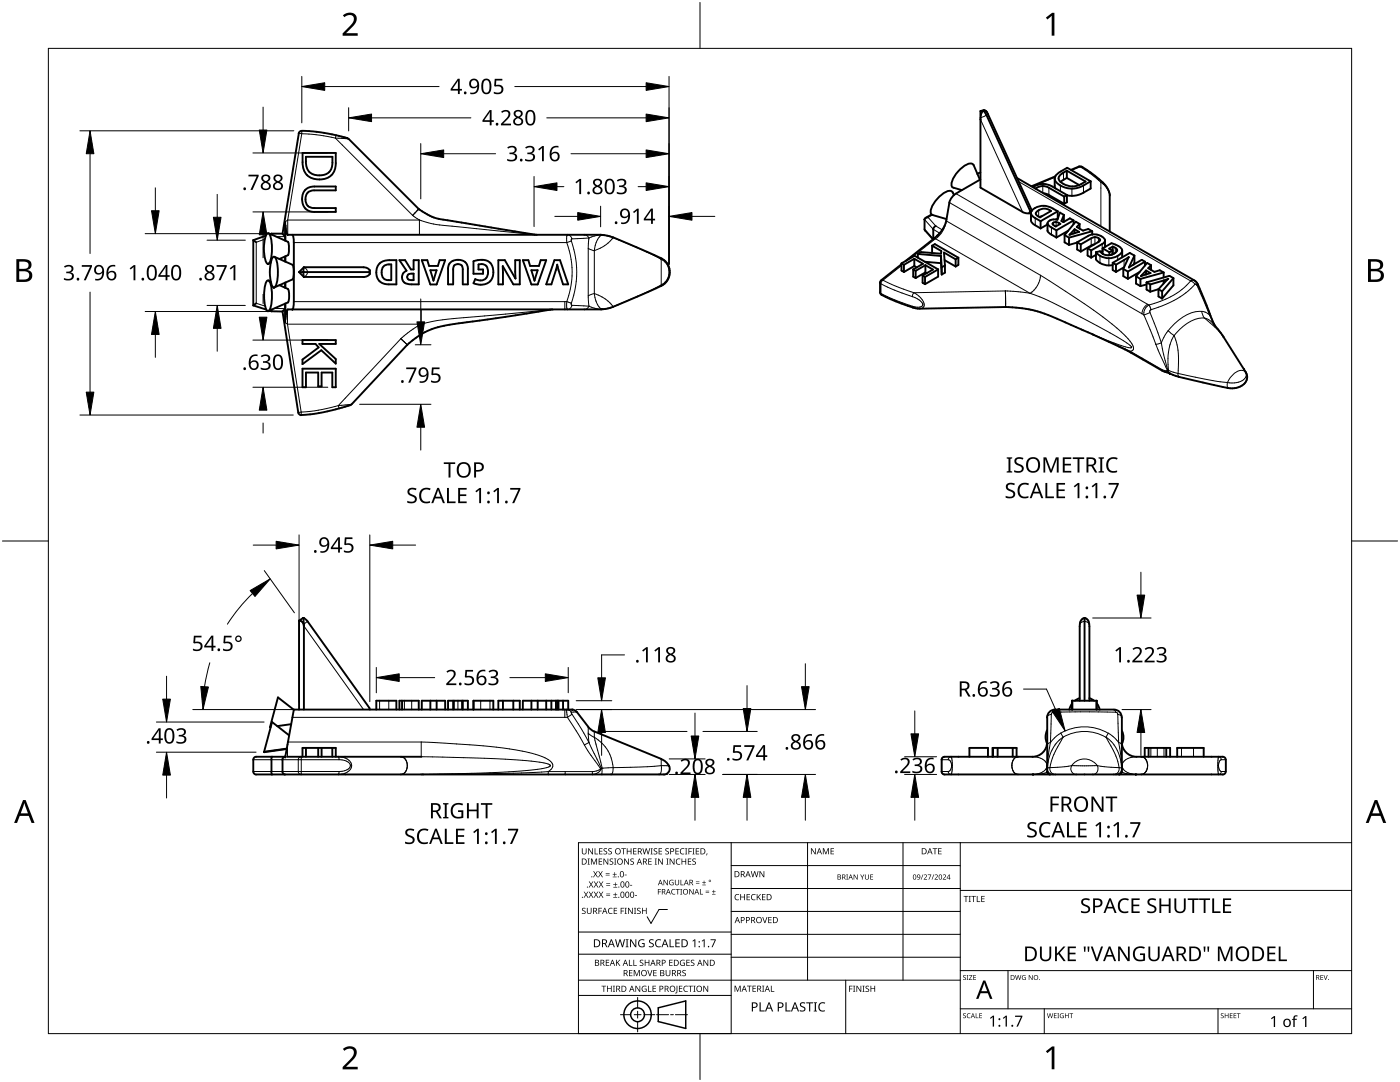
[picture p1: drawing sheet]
<svg xmlns="http://www.w3.org/2000/svg" width="279mm" height="216mm" viewBox="0 0 279 216" stroke-linecap="round" stroke-linejoin="round" font-family="sans-serif">
<g fill="none" stroke="#000" stroke-width=".38">
<path d="M59.6 26.6l-3.2 20M60.2 26.1l-.5 .2-.1 .3M60.2 26.1l4.5 .4 4.6 1.1M60.4 30.5h6.6a6.3 6.3 0 0 1-.5 4.1 3.6 3.6 0 0 1-5.7-.4l-.2-.4a8.7 8.7 0 0 1-.2-3.3zM60.9 37.9l.6-.4 .8-.3h4.7v.8h-4.3a1.77 1.77 0 0 0-1.7 1.8 1.77 1.77 0 0 0 1.7 1.7h4.3v.8h-4.3a2.48 2.48 0 0 1-2.3-3.4zM61 31.3h5.3v1.1a2.4 2.4 0 0 1-3.1 2.6 2.36 2.36 0 0 1-2.2-2.8zM69.3 27.6l.3 .1M69.3 27.6h.1M69.6 27.7l14 14M190.4 38.9l-.3-.6a1.01 1.01 0 0 0-1.4 0 5.5 5.5 0 0 0-2.9 4.2l.3 .4 2.8 .8M190.8 38.7a3.4 3.4 0 0 0-1.4 1.7M194.3 33l-.1-.2a1.01 1.01 0 0 0-1.3 0 5.5 5.5 0 0 0-3 4.3l.2 .3 1.9 .5"/>
<path d="M194.3 32.9l1.3 3M195.7 34.4l-.7 .3M195.7 23.8v.1M195.7 35.8l-4.9 2.8M196.2 22.1h.1M196.3 22.1h.1M196.3 22.1l.5 .9M196.4 22l-.7 .2v15.2l8.4 4.9 1.3 .3M196.4 22l.4 .2 .3 .5 8.8 19.2M196.4 22h-.1M196.9 23l8.7 19.1M203 35.5l35.4 20.5 .6 .7"/>
<path d="M206.1 37.4a3.5 3.5 0 0 1 3.8-.2l3 1.7M206.6 37.6a2.42 2.42 0 0 1 2.7-.1l3.1 1.7M208.3 38.6l1 .3 3.1 1.8M210.5 35.6v1.5l.1 .5M210.5 35.6a3.1 3.1 0 0 0 2.9 2h1l.9-.2 2.4-1.2M210.6 35.2l-.1 .4M210.6 35.2l.7-.7 1.7-1 4.7 2.7M210.6 35.2l-4.8 2M211.7 36.3a3.6 3.6 0 0 0 3.7 .6M212.4 39.2v1.5M212.9 34.1l3.8 2.1-1.3 .7M212.9 35.5l2.5 1.4"/>
<path d="M212.9 34.1l-.7 .3a1.11 1.11 0 0 0-.5 1.9M212.9 35.5l-1.2 .8M212.9 34.1v1.4M212.9 38.9v1.5l-.5 .3M212.9 38.9l-.5 .3M215.3 33.2l.6 .1M215.3 33.2l-1.6 .7M215.9 33.3l2.2 1.4 2 1.7M217.7 36.2v1.4l-1.5 .8a4.5 4.5 0 0 1-3.3 .6M220.1 36.4a4.1 4.1 0 0 1 1.4 2.6v7.2M50.5 47.9v13M50.5 47.9l.6 .4"/>
<path d="M53.1 47l-2.6 .9M53.3 46.6l.2-.1a1.64 1.64 0 0 1 .7 1.5l.1 2.4a2.86 2.86 0 0 1-.8 2.3 3.8 3.8 0 0 1-.8-3.1l.1-1.6zM53.3 56.1l.2-.1a1.54 1.54 0 0 1 .7 1.5l.1 2.3a2.94 2.94 0 0 1-.8 2.3 3.9 3.9 0 0 1-.8-3.1l.1-1.5zM53.6 46.5l3.9 1.8M53.6 55.9l.4 .2M54 52.4l-.4 .2M54.2 46.6l-.2 .1M54.2 46.6v.2M54.5 51.3l.2-.1a1.66 1.66 0 0 1 .7 1.5v2.4a3 3 0 0 1-.7 2.3 4 4 0 0 1-.9-3.1l.2-1.6zM54.8 51.2l3.6 1.6M55.8 56.9l1.7 .8M56.4 46.6l.5 .6"/>
<path d="M56.4 46.6h-2.2M56.9 45l.3 1.3 .2 .5M56.9 44.3v3.7M56.9 51.2v1M56.9 56.4v1M57.4 46.9h.1M57.4 57.7a3.6 3.6 0 0 1 0 2.7M57.4 48.3a4.3 4.3 0 0 1 0 2.6M57.5 46.8l62.7 .1M57.5 50.9l-1.7 .8M58.3 46.9a2.08 2.08 0 0 1 .3 1.5M58.4 52.9a4.2 4.2 0 0 1 0 2.9l-3.6 1.5"/>
<path d="M58.6 48.4v11.8M59.7 54.3l.9 1h12M60.6 54.3h-.9M60.6 54.3h.1M60.6 53.3l-.9 1M60.7 53.3h-.1M72.5 53.3a1.41 1.41 0 0 1 1.3 .6M72.6 53.3h-11.9M73.7 54.3h-13.1M73.8 54.7a1.61 1.61 0 0 1-1.3 .6M73.8 53.9v.8l-.1-.4M73.8 53.9l-.1 .4"/>
<path d="M75.8 52.5l.6-.4a6 6 0 0 1 2.7-.2v4.8a5 5 0 0 1-3.1-.4 2.61 2.61 0 0 1-.2-3.8zM76.7 53l.4-.2h1v3.1a1.53 1.53 0 0 1-1.7-.4 1.53 1.53 0 0 1-.2-1.7zM79.7 51.9h1.1l1.2 1.9h.5v-1.9h1.1v4.8a4.7 4.7 0 0 1-2.9-.3 1.4 1.4 0 0 1 .4-2.4zM81.5 54.8l1-.2v1.3h-.3a.69 .69 0 0 1-.8-.3 .69 .69 0 0 1 .1-.8zM83.5 41.7h.1M83.6 41.7l1 .7a10.1 10.1 0 0 0 5.4 1.7l17.1 2.8M84.2 51.9h1.1l.3 1.2h1.8l.3-1.2h1.1l-1.7 4.9h-1.2zM85.9 53.9h1.2l-.6 2.1zM89.8 52.4a2.25 2.25 0 0 1 3.4 .5l.2 .7v3.1h-1v-2.9a.97 .97 0 0 0-1-1.1 .97 .97 0 0 0-1 1.1v2.9h-1v-3.4zM94.5 52.1a3.6 3.6 0 0 1 3.4 .4 2.59 2.59 0 0 1 .4 2.8 2.59 2.59 0 0 1-2.4 1.5l-1.4-.3 .3-.8a1.67 1.67 0 0 0 2.1-.1 1.67 1.67 0 0 0 .4-2 1.31 1.31 0 0 0-1.8-.8v1h.9v.8h-1.9zM100.3 53.1l.1 3.6h-.9v-4.8h1.3l2.1 3.7M100.3 53.1h.1"/>
<path d="M100.3 53.1l2.1 3.6h1.3v-4.8h-.9l.1 3.7M102.9 55.6h.1M104.3 51.9h1.1l.4 1.2h1.8l.3-1.2h1.1l-1.7 4.9h-1.2zM106 53.9h1.3l-.6 2.1zM110.6 51.9h1.2l1.6 4.8h-1l-1.2-3.9-1.2 3.9h-1zM120.3 46.9l2.1 .5M122.4 47.4l9.6 4.2M132 51.6a3.1 3.1 0 0 1 1.6 3.1 3.1 3.1 0 0 1-2.3 2.7l-5.2 2.3a21 21 0 0 1-5.4 2h-.7M132 51.6v.1M175.6 56.4v1.9a1.67 1.67 0 0 0 1.2 1l5.4 2.1M175.9 56l-.3 .4M179.9 52.6v1.4l.5 .3"/>
<path d="M179.9 52.6l2.6-1.6 4.7 2.8M179.9 52.7l-4 3.2M179.9 52.6l.5 .2M180.4 52.8v1.5M182.3 53.8l.4 .2M182.3 53.8v1.4l.4 .3M182.5 53.1l.5 .3M182.5 51.6l1.7 1-1.9 1.2M182.5 53.1l-2.1 1.2M182.5 51.6l-2.1 1.2M182.5 51.6v1.5M182.7 54v1.5"/>
<path d="M183.2 50.7l4.6 .4M183.2 50.7v.7M184.1 55l.5 .3M184.1 55v1.4l.5 .3M184.5 45.8l1.7 2M184.6 52.2l3.2 .3M184.6 55.3v1.4M184.7 54.4l.2 .1M184.7 52.9l1.5 .9-2.1 1.2M184.7 52.9l-2 1.1M184.7 54.4l-2 1.1M184.7 52.9v1.5"/>
<path d="M185.2 43.4l-.6 .1-.1 .3v1.9M185.9 42.8l-1.2 .7M186 49l.6-.3 4.7 2.7M186 49v1.5M186 49l1.9 1.1-.1 .5-4-.3-.6 .4M186.3 45.8v1.9M186.6 47.4l-5.9 4.7M186.7 45.1l-.5 .7M187.1 47l-.5 .5M187.1 47h.1M187.2 53.8v1.4l-2.6 1.5M187.2 53.8l-2.6 1.5"/>
<path d="M187.5 46.5l-.4 .5M187.8 51.1v1.4M187.8 52.5l.1 2.3M187.8 51.1l.1 2.2M187.9 53.3v1.5M188 45.9l-.5 .7M188.5 51.9l2.2 1.3M188.6 53v1.4l-.7 .4M188.6 53l-.7 .3M188.8 44.1l-.2 .8-.6 1M189.5 40.4l-.7 3.7M190.7 51.7v1.5"/>
<path d="M190.7 51.7l-2.3-1.3 .2 2.6M191.3 51.4v1.5l-.6 .3M191.3 51.4l-.6 .3M205.6 42.1l-.2 .5 .4-.3M205.6 42.1l.2 .1M205.7 42.5h.1M205.7 42.5v1.5a1.39 1.39 0 0 0 .9 1l1.1 .6M205.7 42.5a1.39 1.39 0 0 0 .9 1l1.1 .6M205.8 42.3l-.1 .2M205.8 42.2v.1M205.9 42v.1M205.9 42.1a3.3 3.3 0 0 1 4.2-.5l1 .6"/>
<path d="M205.9 42.1l-.1 .1M207 42.2a2.18 2.18 0 0 1 2.8-.1l-2.3 1.3-.3-.2a.54 .54 0 0 1-.5-.5 .54 .54 0 0 1 .3-.5zM207.7 44.1v1.5M208 43.1l-.5 .2M209.1 44.6l.4 .6 1.3 .8M209.1 44.6v1.5l.7 .7M209.1 44.8l-1.4 .8M209.8 46.8l1 .6M210.1 44.6a1.06 1.06 0 0 1 1.5 .1l-.9 .5-.6-.6M210.7 43.8h-.3a1.35 1.35 0 0 0-1.3 .8M210.8 46v1.4M211.1 42.2l-3.4 1.9"/>
<path d="M211.1 42.2v1.4l-.4 .2M212.3 42.9l-.5 1.2 .4 .2 1.3-.7 .7 .4M212.3 42.9v1.4M212.3 42.9l-.8-.5-.5 1.5-.3-.1M212.5 46.9l.8 .5M212.5 46.9v1.5l.8 .5M213.2 46l-2.4 1.4M213.3 47.4v1.5M214.2 44l-3.4 2M214.2 44v.8M214.5 45.7l-1.1 1.2 1.1-.4M214.5 45.7v.8"/>
<path d="M214.5 45.7l.8 .6M215 48.3v1.5l.7 .4M215 48.4l-1.7 .5M215 48.3l.7 .5M215.3 46.3l-.8 .2M215.3 46.3h.1M215.5 44.7l-.6 .6 1.2 .7 1.1-.3 .8 .4M215.5 44.7v.9M215.5 44.7l-.8-.5-2.2 2.7M215.7 48.8v1.4M217 49.5v1.5l.8 .4M217 49.5l.8 .5"/>
<path d="M217.8 50v1.4M218 46.8l-.8 .3-2.2 1.2M218 46.8a2.36 2.36 0 0 1 2.5 1.2M218 46.1l-4.7 1.3M218 46.1v.7M218.4 48.8l-2.7 1.4M218.7 50.3a3.4 3.4 0 0 0 5.2 0l.1-.3v1.3M218.7 50.3v1.5a3.4 3.4 0 0 0 3.4 1.1M218.7 50.9l-.9 .5M219.6 47.9l-.4 .4-2.2 1.2M219.6 47.9h.1M219.6 47.9a1.18 1.18 0 0 0-1.8-.3l-2.1 1.2"/>
<path d="M219.7 50.3l.7 .5 1 .1M219.7 50.3l-.2-.2-.8 .2M220.1 49.6l1.7-1.1 .3 .1a3 3 0 0 1 1.9 1.3M220.1 49.6v1M220.1 49.6l1.3 .7M220.1 50.1l-.4 .2M220.5 48v1.3M220.5 48l-.2 .5-2.5 1.5M221.4 50.3v.6M222 50v.8M222 50l-.6 .3M222.1 52.4l.6 .4"/>
<path d="M222.1 52.4v1.5l.6 .4M222.1 49.2a.79 .79 0 0 1 .8 .9l-.7 .6M222.1 50.6l.1 .1M222.1 49.2v1.4M222.1 49.2l-.7 .4 .6 .4M222.1 50.6l-.1 .1M222.2 50.7l-.8 .2M222.7 52.8v1.5M224.2 53.7l.9 .5M224.2 53.7v1.4l.9 .5M224.3 53.3l-1.6 1M225.1 54.2v1.4"/>
<path d="M225.2 51.3l-2.5 1.5M225.2 51.3v.1M225.2 51.3l-1 2.4M226.3 52.8h-.1M226.4 51l-1.1 2.4 .9-.6M226.4 51v1.4l-.2 .4M226.4 51l-.9-.5-3.4 1.9M226.7 55.1l.9 .6M226.7 55.1v1.5l.9 .5M227.4 54.3l-2.3 1.3M227.6 55.7v1.4M228.5 52.2l-.6-.4-1.6 1"/>
<path d="M228.5 52.2l-3.4 2M228.5 52.2v.8M228.7 54l-1 1.1 1-.3M228.7 54v.8M228.7 54l.9 .5M228.8 56.3v1.5l.8 .4M228.8 56.8l-1.2 .3M228.8 56.3l.8 .5M229.6 56.8v1.4M229.6 54.5l-.9 .3M229.6 54.5h.1M229.7 52.9l-.6 .6 1.3 .7 1.1-.3 .7 .5"/>
<path d="M229.7 52.9v1M229.7 52.9l-.8-.4-2.2 2.6M231.2 57.7l.7 .4M231.2 57.7v1.5l.7 .4M231.2 57.7l-1.6 .5M231.9 58.1v1.5M232.2 56l1-.4-2 2.1M232.2 56v.6M232.2 56l-2.6 .8M232.2 54.4v1M232.2 54.4l-4.6 1.3M234.2 55.5l-.8-.5-4.6 1.3"/>
<path d="M234.2 55.5v1.4l-2.3 2.7M234.2 55.5l-2.3 2.6M239 56.7l.1 .1M239.1 56.8l3.3 8.1M50.5 60.9l2.7 .9M51.1 60.5l-.6 .4M53.8 62l.4 .1M54.2 62.1l2.2 .1M54.2 61.8v.3M56.4 62.2l3.2 20.4a1.45 1.45 0 0 0 1.4 .2 44.9 44.9 0 0 0 8.9-2M56.9 61.6l-.5 .6M56.9 60.6v3.8"/>
<path d="M57.4 61.8l-.5 1.9M57.4 61.8h.1M57.5 60.3l-3.9 1.8M58.6 60.2v1.1l-.3 .5M60.4 67.9h6.6v.7h-3.3l3.3 3v1l-2.9-2.7-3.7 2.8v-1l3.2-2.4-.6-.7h-2.6zM60.4 73.6h6.6v3.7h-.7v-3h-2.1v2.8h-.7v-2.8h-2.4v3h-.7zM81.3 68.8h.1M109.8 61.8l-9.3 1.5-10.3 1.4a14.9 14.9 0 0 0-8.9 4.1l-11.1 11.9M110.3 61.8h-.5M119.9 61.7h-62.4M120 61.7h-.1M120 61.7h.1"/>
<path d="M182.2 61.4h.1M182.2 61.4l1.3 .2M200.7 61.3l-17.2 .3M200.7 61.3h.1M200.7 61.3l3.8 .3 3 .7 2.7 1 7.9 3.4M218.1 66.7l7.6 3.7M225.7 70.4l6.2 3.6 1.5 .5M233.4 74.5h.1M233.5 74.5l2 .8 9.6 2.1M242.2 64.6l.2 .3M242.4 64.9l1.7 2.1 4.1 6.7M245.1 77.4h.1"/>
<path d="M248.2 73.6v.1M248.2 73.7a2.14 2.14 0 0 1 .6 2.2 2.14 2.14 0 0 1-1.8 1.4l-1.1 .2-.8-.1M70.1 80.7l-.2 .2M59.7 123.8v17.8M59.7 123.8a1.04 1.04 0 0 1 .9 1.1M60.6 123.3l.8 .7 12.3 17.2 .1 .4M60.6 123.3l-.9 .5M60.6 123.3h.1M60.6 124.9l.1 .1M60.6 124.9v16.7M80.2 139.8v1.8M85.9 139.8v1.8"/>
<path d="M87.1 139.8v1.8M90.4 139.8v1.8M92.4 139.8v1.8M100.4 139.8v1.8M102.4 139.8v1.8M106.1 139.8v1.8M107.3 139.8v1.8M109 139.8v1.8M110 139.8v1.8M111 139.8v1.8M111.2 139.8v1.8M111.5 139.8v1.8"/>
<path d="M112.4 139.8v1.8M213.9 139.8v1.8M213.9 139.8h.1M214 139.8v1.8M214 139.8h.1M214 139.8h4.8v1.8M215.4 139.3l-.9 .5M216.4 123.3a1.27 1.27 0 0 0-.9 1.2v15.3M216.4 123.3h.1M216.4 123.3v16.5M216.4 123.3a1.23 1.23 0 0 1 1 1.2v15.3M217.4 139.3l1 .5"/>
<path d="M218.9 139.8h.1M218.9 139.8v1.8M50.5 154l.1 .2 .5 .4M51.1 151l-.5 .3-.1 .3v2.3M51.1 154.5h81.4M54.1 154l.2 .6M54.2 151.6v2.3M54.3 151l-.2 .6M56.3 154l.1 .2 .5 .4M56.4 151.6v2.3M56.9 151l-.5 .3-.1 .3M56.9 151v.2"/>
<path d="M56.9 151h-5.8M56.9 151h.1M57.2 149.4l-4.5 .6M57.7 146.7l-3.4-2.6-1.6 6 4.5-.6M58.1 144.5l-2.8 .4M58.6 141.6l-3.1-2.4-1.6 5.9h.1M60.4 151v-1.8h6.6v1.8M61.1 149.2v1.8M63.5 149.2v1.8M64.2 149.2v1.8M66.3 149.2v1.8M75.1 141.6v-1.8h4v1.8"/>
<path d="M79.7 141.6v-1.8h3.9v1.8M84.1 151h-26.7M84.2 141.6v-1.8h4.6v1.8M84.4 154.5h.1M89.4 141.6v-1.8h4v1.8M94.5 141.6v-1.8h4v1.8M99.5 141.6v-1.8h4.2v1.8M104.3 141.6v-1.8h9.1v1.8M114.2 141.6l.5 .1 .4 .3M114.2 141.6h-55.6l-1.7 9.4M115.1 142l2.3 3 1.2 1M115.1 142h.1"/>
<path d="M118.6 146l13.4 5.4M132 151.5a2.13 2.13 0 0 1 1.6 2.4l-.5 .5-.6 .2M187.9 154l.1 .2 .5 .4M187.9 151.6v2.3M187.9 151.6h.1M187.9 153.9h.1M188.5 154.5h21M193.5 151v-1.8h3.7v1.8M198.1 151v-1.8h4.8v1.8M198.2 149.2v1.8M199.1 149.2v1.8M202.1 149.2v1.8"/>
<path d="M206.2 154.6h.1M206.2 154.5h.1M209 148.1a2.88 2.88 0 0 1-3 2.9h-17.5a.6 .6 0 0 0-.6 .6M209 154l.1 .4M209 145.7a3.1 3.1 0 0 0 0 2.6M209 154l.1 .3 .4 .3M209 154h.1M209 143.1v10.9M210.5 141.6a1.58 1.58 0 0 0-1.5 1.6M210.5 141.6h.1M210.6 141.6h11.7a1.49 1.49 0 0 1 1.6 1.6M213.9 140.5l-.5 1.1"/>
<path d="M218.9 140.3l.3 .6 .3 .7M223.9 148.1a2.99 2.99 0 0 0 2.9 2.9h17.3M223.9 143.1v10.9a.56 .56 0 0 1-.6 .6M223.9 145.8a2.96 2.96 0 0 1 0 2.6M226.7 154.6h.1M226.7 154.5h.1M228.5 151v-1.8h5v1.8M229.2 149.2v1.8M232.8 149.2v1.8M234.9 151v-1.8h5.3v1.8M244 151a.55 .55 0 0 1 .6 .6v2.3M244.1 154.5h-34.5"/>
<path d="M244.6 154a.58 .58 0 0 1-.6 .6"/>
</g>
<g fill="none" stroke="#000" stroke-width=".2">
<path d="M59.6 26.6l.6 .1M60.2 26.7l3.2 .2 3.5 .7M60.2 26.7l-2.8 17.2M60.2 26.1v.6M66.9 27.6l2.7 .1M66.9 27.6l15.5 15.4M67.1 27l-.2 .6M190.8 38.6l38.5 22.3M195.7 23.5h.1M195.7 23.4v.1M195.7 23.5v.4l8.4 18.4M196.3 22.1h.2l.4 .2"/>
<path d="M196.3 22.1l-.4 .6-.2 .8M196.4 22a1.52 1.52 0 0 0-.7 1.4M197.1 22.8l-1.4 .7M203.3 36.2l34.3 19.9M206.9 37.5v.3M208.1 37.1v1.4M209.3 37.5v1.4M210.5 35.4l-4.5 1.9M211.6 37v1.2M212.2 34.4v1.5M213.9 34l1.7-.7 2.1 1.4 2 1.7M213.9 37.6v1.5"/>
<path d="M215.3 33.2l.6 .1M216.2 37v1.4M219.7 36.4h.4M219.7 36.4v8.8M219.7 36.4a3.7 3.7 0 0 1 1.8 2.6M52.9 47.7l-1.8 .6v12.2l1.8 .6M56.9 47v.2h-1.8M57.4 43.9l-.5 .4M57.4 43.9v2.9M60.6 53.4a.89 .89 0 0 1 .8 .9 .89 .89 0 0 1-.8 .9M60.6 55.2h.1M60.6 53.4l-.1 .9 .1 .9"/>
<path d="M60.7 53.3v2M82.4 43l1.3 .9M82.4 43h.1M82.8 42.5l-.4 .5M83.1 42.2l-.3 .3M83.3 42l-.2 .2M83.3 42h.1M83.6 41.7l-.5 .5M83.6 41.7l-.3 .3M83.7 43.9h.1M83.7 43.9v2.9M83.7 43.9h.1a24.1 24.1 0 0 0 7.7 1.4l15.2 1.5"/>
<path d="M83.7 43.9h-26.3M113.1 48.4a16.8 16.8 0 0 1 0 11.8M113.1 48.4h-54.5M114 48.1l-.9 .3M114 48.1a18.6 18.6 0 0 1 0 12.4M114.1 47.7a.73 .73 0 0 0-.9-.8l-.1 1.5M114.2 47.7l-.2 .1v.3M116.6 46.9a.94 .94 0 0 1 .9 .6M117.4 49.6l1.2 .4M117.5 47.5l-3.3 .2M117.5 47.5l-.1 2.1v9.6l.1 1.9M118.6 58.6l-1.2 .5"/>
<path d="M118.6 58.6a7.3 7.3 0 0 1 3.8 2.6M118.6 58.6a4 4 0 0 0 1.6 3.1M118.6 50v8.6M119.9 46.8l.1 .1M120 46.9h.1M120 46.9h.2M120 46.9l-1.2 .2-1.3 .4M120.2 46.9l1.3 .2M120.2 46.9a4 4 0 0 0-1.6 3.1M120.2 46.9h.1M121.5 47.1l.9 .3M122.4 47.4a7.3 7.3 0 0 1-3.8 2.6"/>
<path d="M122.4 47.4l6.4 2.8 3.2 1.5M122.4 47.4h.1M132 51.7a2.87 2.87 0 0 1 0 5.1M132 56.8l-2.8 1.4-6.8 3M132 51.7v5.1M132 56.8v.2M175.6 56.4l.2 .2M175.6 58.3l.2 .3M175.8 58.6l.1 .2M175.8 56.6l4.2 1.9a9.1 9.1 0 0 1 3.9 1.7 .6 .6 0 0 1 .2 .8 .6 .6 0 0 1-.8 .3 25.3 25.3 0 0 1-7.2-2.6l-.3-.1M175.8 56.6v2M175.9 56l.3-.1-.3 .4-.1 .3"/>
<path d="M179.9 53l-3.7 2.9 2.7 1.3 3.5 1.2M182.4 58.4l-.3 .8M182.4 58.4a2.91 2.91 0 0 1 2 2.7l-.3 .4-.6 .1M184.5 43.8l1.8 2 1.2 .7M184.5 45.7l1.8 2M186.1 42.9l-.9 .5 1.5 1.7 1.3 .8M186.6 47.5l.1 .2M186.7 47.6l18.9 10.9M186.7 47.6l-4.7 3.8M188.7 44.5a5 5 0 0 1-2 3.2M188.8 44.1l18.8 10.8M189.5 40.4l38.8 22.4"/>
<path d="M200.6 58.1l-18.2 .3M200.6 58.1h.1M200.6 58.1l5 .4M200.6 58.1l.1 3.2M205.6 58.5h.1M205.6 58.5l2.3 .9 2.7 1.2 11.6 6.2a12.3 12.3 0 0 1 3.6 2.5M205.7 42.5v1.5M206.6 43.5v1.5M207.3 42v1.2M207.6 54.9l9.6 6.2 3.3 2.4 2.8 2.3a8.4 8.4 0 0 1 2.9 3.7l-.1 .4-.5 .2M207.6 54.9a4.6 4.6 0 0 1-2 3.6M209.1 44.6v1.5"/>
<path d="M209.5 41.9v.4M209.8 45.4v1.4M210.2 44.4v.5M210.8 44.3v.9M211.4 44.5v.3M213.6 46.7v.1M217.8 47.6v1.4M218.5 47.3v1.4M219.2 47.5v.8M219.5 51v1.5M220 48.7v1.4M221.3 51.5v1.5"/>
<path d="M222.6 49.4v1M223.1 51.1v.8M224 50.1v1.3M224.3 51.9v1.4M227.9 54.9v.1M237.6 56.1l.4 .1 .5 .6M237.6 56.1a15.9 15.9 0 0 1-8.3 4.8M238.4 56l-.3-.1-.5 .2M239 56.8l-.2 .2M54.8 61.5l2.1 .1v.1M56.9 64.4l.5 .3M57.4 64.7l2.7 17.5"/>
<path d="M57.4 61.8v2.9M57.4 64.7h26.7M58.6 60.2h54.5M80 67.6l1.3 1.2zM80 67.6l-12.5 13.3M84.1 64.7l-2 1.2-2.1 1.7M84.1 61.7v3M84.1 64.7h.1M109.8 61.8l-18.5 1.7a35.6 35.6 0 0 0-7.2 1.2M112.7 60.2v1.5M113.1 60.2h.1M113.1 60.2v1l.1 .5"/>
<path d="M113.1 60.2l.9 .3M114 60.5v.3l.2 .1 3.3 .2M114 60.5h.1M114.1 61a.99 .99 0 0 1-.9 .8M117.5 61.1a1.05 1.05 0 0 1-.9 .7M117.5 61.1l1.3 .4 1.2 .2M120 61.7h-.1M120 61.7h.1M120.2 61.7h-.2M120.2 61.7h.1M120.3 61.7h-.1M120.3 61.7h.1"/>
<path d="M122.3 61.2l-2 .5M122.4 61.2h.1M182.1 61.1l.1 .3M200.7 61.3h.1M218.2 66.8l2.1 .9a16.7 16.7 0 0 0 5.5 1.7M218.3 66.8l7.3 3.3M225.6 70.1l.1 .3M225.6 70.1l6.3 3.6 .7 .3 .4-.1M225.8 69.3v.1M227.9 71.5l.1 .3M228.3 62.8l2.4 5.9M229 60.7a2.49 2.49 0 0 0-1.1 1.9"/>
<path d="M229.3 60.9h.1M229.3 60.9l.4 .9M229.3 60.9l-.8 .8-.2 1.1M229.5 62.4l-1.2 .5M229.7 61.8l-.2 .2v.4l2.3 6M229.7 61.8h.1M229.7 61.8a19.2 19.2 0 0 0 8.9-5.1l.3 .2 2.5 6M230.7 68.7l2.3 5.2M231.7 68.5l-1.1 .2M231.8 68.4l1.3 5.5M231.8 73.7l.1 .3M233 74h.1"/>
<path d="M233.1 73.9l-.2 .3h-.3M233.1 73.9h.1M233.1 73.9h-.1M233.1 66a9.3 9.3 0 0 1 6-3.9h.7l.5 1.4a7.2 7.2 0 0 0-5.3 2.7l-.7 .8M233.1 66l1.2 1M233.1 66l-.7 1-.6 1.4M233.2 74l.2 .5M233.2 73.9l1.9 .6M234.3 66.9a10.8 10.8 0 0 0-1.1 7M234.3 66.9a16.2 16.2 0 0 1 .8 7.6M235.1 74.5l.1 .7M239.8 62.1l.9 .3 .7 .5"/>
<path d="M241.4 62.9l1 2M241.5 62.7l-.1 .2M242.2 64.6l-1-.8-.8-.3a18.6 18.6 0 0 1 3.8 3.7M248.3 73.7l.3 .5M248.6 74.3a1.43 1.43 0 0 0-2.1 .1 3 3 0 0 0-1.5 2.9l.1 .1M248.6 74.3v.1M248.6 74.2a1.52 1.52 0 0 1-1.4 2 14.7 14.7 0 0 1-6.2-.4l-5.9-1.3M60.1 82.2l-.6 .1M60.1 82.2v.6M67.5 80.9l-.2 .1a33 33 0 0 1-7.2 1.2M67.5 80.9l.2 .6M70.2 80.7l-2.7 .2"/>
<path d="M60.5 123.3l.1 1.2M60.6 124.5h.1M60.6 124.5v.1M60.6 123.3l.1 1.2M60.7 124.5v.5l11.9 16.6M61.4 124l-.7 .5M75.8 139.8v1.8M77.6 139.8v1.8M80.7 139.8v1.8M82.2 139.8v1.8M90.7 139.8v1.8M91.4 139.8v1.8"/>
<path d="M92.1 139.8v1.8M95.9 139.8v1.8M97.8 139.8v1.8M111.3 139.8v1.8M215.5 124.5a1.11 1.11 0 0 1 1.8 0M57.4 148.6v2.4l-.5 .2M57.5 148.1h26.6M58.4 143.1h54.8M59.5 154l.1 .2 .5 .4v-.6M59.5 153.9v-2.3l.1-.3 .5-.3v2.9M67.6 151.6l-.1-.6a2.34 2.34 0 0 1 2.7 1.8 2.41 2.41 0 0 1-2.7 1.7M67.6 154l-.1 .6"/>
<path d="M67.7 151.6a1.94 1.94 0 0 1 2.2 1.2 2.07 2.07 0 0 1-2.2 1.1h-17.2M67.7 151.6h-17.2M80 151h.1M80 151a1.6 1.6 0 0 1 1.3 1.8M80 154.5h.1M80 151a1.61 1.61 0 0 1 1.3 1.8M81.3 152.8l-.1 .7a1.33 1.33 0 0 1-1.2 1M81.3 152.8l-.1 .7a1.39 1.39 0 0 1-1.2 1M84.1 154.5h.1M84.1 151h.1M84.1 148.1l10.7 .6 6.3 .7a21.3 21.3 0 0 1 8.6 2.4 1.18 1.18 0 0 1 .6 1.2 1.18 1.18 0 0 1-.9 1M84.1 148.1v2.9"/>
<path d="M84.1 151l12.6 .3 7.1 .4a17.7 17.7 0 0 1 6 1v.1M109.4 154l-7 .3-18 .2M109.4 154h8.8M109.4 154v.5M109.8 152.8a10.8 10.8 0 0 1-4.4 .9l-7.6 .5-13.7 .3M109.8 152.8h.1M112.7 141.6v1.5M112.8 154v.5M113.1 141.6l.1 1.5M113.1 141.6l.5 .1 .4 .4M113.1 141.6h.1M113.2 143.1l3.4 5.5"/>
<path d="M114 142.1l.2 .4M114 142.1h.1M114.2 142.5l-1 .6M114.2 142.5l3.3 5.7M115.1 142l-1.1 .1M115.1 142h.1M116.6 148.6l3.3 4.8M117.4 146.3l1.2 .8M117.4 146.3l.1 1.9M117.4 145v1.3M117.5 148.2l2.5 5.1M117.5 148.2l-.9 .4"/>
<path d="M118.6 147.1l1.6 6.2M118.6 147.1a7.6 7.6 0 0 1 3.8 6.1M118.6 146v1.1M119.9 153.4l-.7 .4-1 .2M119.9 153.4l.1 .1M120 153.5h-.1a2.12 2.12 0 0 1-1.7 1v-.5M120 153.3v.2M120 153.3h.1M120 153.3l-.1 .1M120 153.3h.2M120.1 153.3v1.3M122.3 153.2v.2a1.07 1.07 0 0 1-.4 1.2"/>
<path d="M122.4 153.2l-2.2 .1M132 152.8v.6a1 1 0 0 1-.5 1.2M132 152.8l-3.2 .2-6.4 .2M132 152.8h1.5M132 151.4v1.4M133.5 152.8h.1M187.9 154l.3 .5 .3 .1M187.9 151.6h1.3a1.37 1.37 0 0 1 0 2.3h-1.3zM188.5 151a.6 .6 0 0 0-.6 .6M189.2 151.6l.3-.5 .3-.1 .3 1.8-.3 1.7M189.2 154l.1 .2 .5 .4M203.1 151a1.95 1.95 0 0 0-.9 2.9l.4 .5 .5 .1"/>
<path d="M203.1 151a1.99 1.99 0 0 0-.6 3.2l.6 .3M203.1 154.5h.1M203.2 151h-.1M206.1 154.5h.1M206.1 151h.1M206.1 151a2.5 2.5 0 0 1 2.9 1.7v.1M209 152.8a2.48 2.48 0 0 1-2.8 1.7h-.1M209 152.8h.1M209 153.5h.1M209 154l-1.1 .4-1.7 .1M209 153.3v.1a1.23 1.23 0 0 0 1.1 1.2M209 153.3a1.27 1.27 0 0 0 .6 1.2"/>
<path d="M209 153.3h.1M209 153.3v.1M209.5 153.2v.2a1.18 1.18 0 0 0 1.1 1.2M209.5 153.2l-.5 .1M209.6 148.2l-.3 .1-.3 .4M209.6 148.2l-.4 2.7-.2 2.4M209.8 142.5a.89 .89 0 0 0-.8 .7M209.8 142.5l-.2 5.7M210.2 142.1l-.2 .1-.2 .3M210.2 142.1h.1M210.2 142.1h12.5l.2 .1 .2 .3M210.6 141.6l-.4 .5"/>
<path d="M211.7 146.3a9.4 9.4 0 0 1 9.4 0M212.1 147.1a8.5 8.5 0 0 1 8.6 0M212.2 147.1l-.6 1a14 14 0 0 0-2.1 5.1M212.2 147.1a7.7 7.7 0 0 0-3.2 6.2M212.2 147.1l-.5-.8-1 .7-1.1 1.2M213.9 152.8a1.19 1.19 0 0 0 .9 1.8M213.9 152.8a3.1 3.1 0 0 1 5.1 0M213.9 152.8l-4.4 .4M213.9 152.8h5.1M219 152.8a1.2 1.2 0 0 1-.9 1.8M220.7 147.1a7.7 7.7 0 0 1 3.2 6.2M220.7 147.1l.5 .9a14.5 14.5 0 0 1 2.1 5.2l-4.3-.4"/>
<path d="M220.7 147.1l.5-.8 1.1 .8 1 1.1M222.3 141.6l.3 .5M223.1 142.5a.75 .75 0 0 1 .8 .7M223.1 142.5l.2 5.7M223.2 148.2l.6 .3 .1 .2M223.3 148.2l.4 2.7 .2 2.4M223.9 153.3l-.6-.1 .1 .2a1.12 1.12 0 0 1-1.1 1.2M223.9 153.5h.1M223.9 153.3v.1a1.18 1.18 0 0 1-1.2 1.2M223.9 153.3h.1M223.9 153.3v.1M223.9 153.3v.2"/>
<path d="M223.9 153.5l-.2 .7-.4 .3M223.9 154a4.9 4.9 0 0 0 2.8 .5M226.8 151a2.59 2.59 0 0 0-2.9 1.7v.1a2.55 2.55 0 0 0 2.9 1.7M226.8 151h.1M226.8 154.5h.1M227.8 151l.4 .1M227.8 151h.1M227.8 154.5h.1M228.2 151.1l.4 .3M228.3 154.4l-.5 .1M228.6 151.4l.2 .3M228.6 151.4l.3 .5"/>
<path d="M228.8 153.8l-.6 .6M228.8 153.8h.1M228.8 151.7h.1M228.8 151.7v.2M228.8 151.9l.2 .7-.1 .8M228.9 151.9l.2 .7-.1 .8M228.9 153.4l-.1 .4M229 153.4l-.2 .5-.5 .5M229.7 149.2v1.8M231 149.2v1.8M232.3 149.2v1.8M235.8 149.2v1.8"/>
<path d="M238.2 149.2v1.8M243.7 151.6a.43 .43 0 0 0-.1-.4 .43 .43 0 0 0-.4-.1l-.2 1.7 .2 1.7M243.7 154a.56 .56 0 0 1-.5 .6M244.6 151.6h-.8a1.49 1.49 0 0 0 0 2.3h.8"/>
</g>
<path d="M9.7 9.7h260v196.5h-260z" fill="none" stroke="#000" stroke-width=".2"/>
<path d="M139.7 .5v9.2M.5 108h9.2M269.7 108h9.2M139.7 206.2v9.2" fill="none" stroke="#000" stroke-width=".2"/>
<g fill="#000">
<path d="M68.4 3.1a1.64 1.64 0 0 1 2.8 .4 2.52 2.52 0 0 1-1.2 2.2l-.9 .9h2.3v.5h-3v-.4l1.2-1.2a1.95 1.95 0 0 0 .9-2.2 1.23 1.23 0 0 0-1.8 .1zM208.7 3.5l1.3-.9h.4v4.5h-.5v-4l-.9 .8zM68.4 209.3a1.64 1.64 0 0 1 2.8 .4 2.52 2.52 0 0 1-1.2 2.2l-.9 1h2.3v.5h-3v-.5l1.2-1.2a1.95 1.95 0 0 0 .9-2.1 1.23 1.23 0 0 0-1.8 .1zM208.7 209.8l1.3-1h.4v4.6h-.5v-4l-.9 .7z"/>
<path d="M3.3 51.7h1.3a1.28 1.28 0 0 1 1.7 1.3 1.04 1.04 0 0 1-.9 .9 1.23 1.23 0 0 1 1 1.5 1.23 1.23 0 0 1-1.5 .9h-1.6zM3.8 54.1v1.7h1a.86 .86 0 0 0 1-.9 .86 .86 0 0 0-1.1-.8zM3.8 52.2v1.4h.9a.78 .78 0 0 0 1-.7 .78 .78 0 0 0-1.1-.7z"/>
<path d="M273 51.7h1.3a1.28 1.28 0 0 1 1.7 1.3 1.04 1.04 0 0 1-.8 .9 1.23 1.23 0 0 1 1 1.5 1.23 1.23 0 0 1-1.6 .9h-1.6zM273.6 54.1v1.7h.9a.86 .86 0 0 0 1.1-.9 .86 .86 0 0 0-1.1-.8zM273.6 52.2v1.4h.8a.78 .78 0 0 0 1-.7 .78 .78 0 0 0-1.1-.7z"/>
<path d="M4.6 159.6h.5l1.8 4.6h-.6l-.6-1.4h-1.8l-.5 1.4h-.6zM4.8 160.2l-.7 2.1h1.5z"/>
<path d="M274.3 159.6h.6l1.7 4.6h-.6l-.5-1.4h-1.8l-.6 1.4h-.5zM274.6 160.2l-.7 2.1h1.4z"/>
</g>
<g fill="none" stroke="#000" stroke-width=".2">
<path d="M145.9 168.1v38.1h-30.5v-38.1h154.3M145.9 172.7h45.7M145.9 177.3h45.7M161.2 168.1v27.5M180.2 168.1v27.5M191.6 168.1v38.1M191.6 177.7h78.1M115.4 198.6h30.5M115.4 195.6h76.2M115.4 190.4h30.5M115.4 186h30.5M127.3 199v2.1"/>
<path d="M133.2 181.5h-1.7l-1.6 2.8-.7-1.4M145.9 181.9h45.7M145.9 186.4h45.7M145.9 191h45.7M168.8 195.6v10.6M191.6 193.7h78.1M201.2 193.7v7.6M262.1 193.7v7.6M123.8 202.5h2.1M126.6 202.5h1.3M127.3 201.8v1.4M127.3 203.8v2.1"/>
<path d="M128.6 202.5h2.1M131 202.5h2.4M133.8 202.5h.6M134.8 202.5h2.4M191.6 201.3h78.1M208.4 201.3v4.9M243.1 201.3v4.9"/>
</g>
<g fill="#000">
<path d="M116.1 169.3h.2v.8a.32 .32 0 0 0 .3 .3 .32 .32 0 0 0 .3-.3v-.8h.2v.8a.47 .47 0 0 1-.5 .4 .47 .47 0 0 1-.5-.5zM116.5 177.9h.2l.3 .5 .3-.5h.1l-.4 .6 .4 .6h-.1l-.3-.5-.4 .5h-.1l.4-.6zM117.3 171.3h.4l-.1 .1v1l.1 .1h-.4l.1-.1v-1zM117.4 169.3h.2l.6 1v-1h.1v1.2h-.1l-.7-1v1h-.1zM117.5 177.9h.2l.3 .5 .3-.5h.1l-.4 .6 .4 .6h-.1l-.4-.5-.3 .5h-.1l.4-.6zM117.5 175.9h.2l.3 .5 .3-.5h.1l-.4 .6 .5 .6h-.2l-.3-.5-.4 .5h-.1l.4-.6zM117.9 171.3h.3l.3 1 .4-1h.3v1.2h-.2v-1l-.4 1h-.1l-.4-1v1h-.2zM118.7 169.3h.1v1h.6v.2h-.7zM118.4 173.8h.1l.3 .5 .3-.5h.2l-.4 .6 .4 .7h-.1l-.4-.6-.3 .6h-.1l.4-.7zM118.5 177.9h.2l.2 .5 .3-.5h.2l-.4 .6 .4 .6h-.1l-.4-.5-.3 .5h-.1l.4-.6zM118.5 175.9h.2l.3 .5 .3-.5h.1l-.4 .6 .4 .6h-.1l-.3-.5-.4 .5h-.1l.4-.6zM119.5 171.3h.7v.1h-.6v.4h.5v.2h-.5v.4h.6v.1h-.7z"/>
<path d="M119.6 169.3h.6v.1h-.5v.4h.5v.1h-.5v.4h.5v.2h-.6zM119.4 173.8h.1l.3 .5 .3-.5h.2l-.4 .6 .4 .7h-.1l-.4-.6-.3 .6h-.2l.5-.7zM119.5 177.9h.1l.3 .5 .3-.5h.2l-.4 .6 .4 .6h-.1l-.4-.5-.3 .5h-.1l.4-.6zM119.5 175.9h.2l.3 .5 .3-.5h.1l-.4 .6 .4 .6h-.1l-.4-.5-.3 .5h-.1l.4-.6zM120.9 174.6h.8v.1h-.8zM120.9 174.2h.8v.1h-.8zM121 178.7h.8v.1h-.8zM121 178.3h.8v.1h-.8zM121 176.6h.8v.1h-.8zM121 176.3h.8v.1h-.8zM120.5 169.4l.4-.1h.3l-.1 .1a.25 .25 0 0 0-.4-.1 .25 .25 0 0 0 0 .4l.4 .3 .1 .2-.3 .3-.5-.1v-.1h.2a.27 .27 0 0 0 .4-.1 .27 .27 0 0 0-.3-.3l-.2-.2zM120.4 171.3h.2l.7 1-.1-1h.2v1.2h-.2l-.6-1v1h-.2z"/>
<path d="M121.4 169.4l.5-.1h.2v.1a.25 .25 0 0 0-.4-.1 .25 .25 0 0 0 0 .4l.4 .3v.2l-.2 .3-.5-.1v-.1h.1a.27 .27 0 0 0 .5-.1 .27 .27 0 0 0-.4-.3l-.2-.2zM122.3 174.9h.8v.2h-.8zM122.4 179h.8v.1h-.8zM122.4 177h.8v.1h-.8zM121.7 171.4l.4-.1 .3 .1-.1 .1a.25 .25 0 0 0-.4-.1 .25 .25 0 0 0 0 .4 .42 .42 0 0 1 .5 .5 .42 .42 0 0 1-.7 .2l-.1-.2 .2 .1a.27 .27 0 0 0 .5-.2 .27 .27 0 0 0-.4-.3l-.2-.2zM122.6 174h.1v.4h.4v.1h-.4v.4h-.1v-.4h-.3v-.1h.3zM122.7 178.1h.1v.4h.4v.1h-.4v.3h-.1v-.3h-.3v-.1h.3zM122.7 176.1h.2v.3h.3v.2h-.3v.3h-.2v-.3h-.3v-.2h.3zM122.6 171.3h.4l-.1 .1v1l.1 .1h-.4l.1-.1v-1zM124 169.3h.9v.1h-.4v1.1h-.1v-1.1h-.4zM124.7 174.5h.4v.2h-.4zM124.6 171.3h.1l.7 1v-1h.1v1.2h-.2l-.6-1v1h-.1z"/>
<path d="M125.7 176.6h.5v.1h-.5zM125.1 169.3h.1v.5h.7v-.5h.1v1.2h-.1v-.6h-.7v.6h-.1zM125.8 171.4l.5-.1 .2 .1v.1a.25 .25 0 0 0-.4-.1 .25 .25 0 0 0 0 .4 .42 .42 0 0 1 .4 .5 .42 .42 0 0 1-.7 .2v-.2l.1 .1a.27 .27 0 0 0 .5-.2 .27 .27 0 0 0-.4-.3l-.2-.2zM126.7 178.6h.4v.2h-.4zM126.4 169.3h.6v.1h-.5v.4h.5v.1h-.5v.4h.5v.2h-.6zM128.2 169.3h.2l.2 1 .3-1h.2l.2 1 .3-1h.1l-.3 1.2h-.1l-.3-1.1-.3 1.1h-.2zM129.4 171.3h.7v.1h-.6v.4h.5v.2h-.5v.4h.6v.1h-.7zM129.8 169.3h.5l-.2 .1v1l.2 .1h-.5l.2-.1v-1zM130.7 171.3h.4l-.1 .1v1l.1 .1h-.4l.1-.1v-1zM130.5 169.4l.4-.1h.3l-.1 .1a.25 .25 0 0 0-.4-.1 .25 .25 0 0 0 0 .4l.4 .3 .1 .2-.2 .3-.6-.1v-.1h.2a.27 .27 0 0 0 .4-.1 .27 .27 0 0 0-.3-.3l-.2-.2zM131.3 177.4h.6v.1h-.5v.4h.5v.1h-.5v.5h-.1zM131.4 169.3h.7v.1h-.5v.4h.5v.1h-.5v.4h.5v.2h-.7z"/>
<path d="M131.3 171.3h.2l.7 1v-1h.1v1.2h-.2l-.6-1v1h-.2zM132.4 175.6h.2l.6 .9v-.9h.1v1h-.2l-.6-.9v.9h-.1zM133 171.3h.4l-.1 .1v1l.1 .1h-.4l.1-.1v-1zM132.8 169.4l.4-.1h.3l-.1 .1a.25 .25 0 0 0-.3-.1 .25 .25 0 0 0 0 .4l.4 .3v.2l-.2 .3-.5-.1v-.1h.1a.27 .27 0 0 0 .5-.1 .27 .27 0 0 0-.4-.3l-.2-.2zM133.7 175.7l.5-.2 .2 .1v.1a.45 .45 0 0 0-.7 .4 .45 .45 0 0 0 .6 .4v-.3h-.2v-.1h.3v.5a.6 .6 0 0 1-.8-.1 .6 .6 0 0 1 .1-.8zM134.1 177.5l.4-.1h.3l-.1 .2a.44 .44 0 0 0-.6 .4 .44 .44 0 0 0 .6 .3 .52 .52 0 0 1-.7 0 .52 .52 0 0 1 .1-.8zM133.6 171.3h.2l.7 1v-1h.1v1.2h-.2l-.6-1v1h-.2zM134.9 177.4h.8v.1h-.4v1h-.1v-1h-.3zM135 171.5l.5-.2 .3 .1-.1 .1a.49 .49 0 0 0-.7 .4 .49 .49 0 0 0 .7 .5 .52 .52 0 0 1-.6 0 .52 .52 0 0 1-.2-.6zM134.8 169.3h.7v.1h-.6v.4h.5v.1h-.5v.4h.6v.2h-.7zM134.7 175.6h.1v.7a.28 .28 0 0 0 .3 .2 .28 .28 0 0 0 .3-.2v-.7h.1v.7a.42 .42 0 0 1-.4 .4 .42 .42 0 0 1-.4-.4zM135.8 175.6h.2v.9h.4v.1h-.6z"/>
<path d="M135.8 177.4h.3l-.1 .1v.9l.1 .1h-.3l.1-.1v-.9zM135.8 169.4l.4-.1h.4l-.1 .1h-.2a.49 .49 0 0 0-.4 .6 .49 .49 0 0 0 .7 .3 .52 .52 0 0 1-.7 .1 .52 .52 0 0 1-.2-.6zM136 171.3h.2v.5h.6v-.5h.1v1.2h-.1v-.5h-.6v.5h-.2zM136.7 169.3h.5l-.2 .1v1l.2 .1h-.5l.2-.1v-1zM137.4 169.3h.7v.1h-.6v.4h.5v.2h-.5v.5h-.1zM137.3 171.3h.7v.1h-.6v.4h.5v.2h-.5v.4h.6v.1h-.7zM137.6 177.4h.1l.6 .9v-.9h.1v1.1h-.1l-.6-.9v.9h-.1zM138.2 169.3h.4l-.1 .1v1l.1 .1h-.4l.1-.1v-1zM138.9 176.2h.7v.1h-.7zM138.9 175.9h.7v.1h-.7zM138.2 171.4l.4-.1 .3 .1-.1 .1a.25 .25 0 0 0-.4-.1 .25 .25 0 0 0 0 .4 .42 .42 0 0 1 .5 .5 .42 .42 0 0 1-.7 .2l-.1-.2 .2 .1a.27 .27 0 0 0 .5-.2 .27 .27 0 0 0-.4-.3l-.2-.2zM138.9 169.3h.6v.1h-.5v.4h.5v.1h-.5v.4h.5v.2h-.6z"/>
<path d="M139.7 177.4h.1v1h.5v.1h-.6zM140.1 176.5h.8v.1h-.8zM140.5 175.7h.1v.3h.3v.2h-.3v.3h-.1v-.3h-.4v-.2h.4zM140.8 178h.7v.2h-.7zM140.8 177.7h.7v.1h-.7zM141 170.3h.2l-.3 .4zM142.1 178.4h.7v.1h-.7zM142.4 177.6h.1v.3h.3v.1h-.3v.3h-.1v-.3h-.3v-.1h.3zM146.8 178.6l.4-.2 .3 .1v.1a.49 .49 0 0 0-.7 .4 .49 .49 0 0 0 .7 .5 .52 .52 0 0 1-.7 0 .52 .52 0 0 1-.2-.6zM147.7 178.4h.2v.5h.6v-.5h.2v1.2h-.2v-.5h-.6v.5h-.2zM149 178.4h.7v.1h-.5v.4h.4v.2h-.4v.4h.5v.1h-.7zM150 178.6l.5-.2 .3 .1-.1 .1a.49 .49 0 0 0-.7 .4 .49 .49 0 0 0 .8 .5 .52 .52 0 0 1-.7 0 .52 .52 0 0 1-.2-.6z"/>
<path d="M149.8 173.8h.2l.3 1.1 .2-1.1h.2l.3 1.1 .2-1.1h.2l-.3 1.2h-.2l-.3-1-.3 1h-.1zM151 178.4h.2v.6l.5-.6h.2l-.5 .5 .5 .7h-.2l-.4-.6-.1 .6h-.2zM151.6 173.8h.1l.7 1v-1h.1v1.2h-.1l-.7-1v1h-.1zM152.1 178.4h.7v.1h-.6v.4h.5v.2h-.5v.4h.6v.1h-.7zM161.8 169.3h.2l.7 1v-1h.1v1.2h-.2l-.6-1v1h-.2zM164.2 169.3h.2l.4 .9 .4-.9h.2v1.2h-.1v-1.1l-.4 1.1h-.1l-.4-1.1v1.1h-.2zM165.8 169.3h.6v.1h-.5v.4h.5v.1h-.5v.4h.5v.2h-.6zM168.9 174.5h.4l-.2 .1v.8l.2 .1h-.4l.1-.1v-.8zM170.4 174.5h.1l.6 .8v-.8h.1v1h-.2l-.5-.8v.8h-.1zM171.7 174.5h.1l.3 .5 .3-.5h.1l-.4 .6v.4h-.1v-.4zM172.6 174.5h.1v.7a.26 .26 0 0 0 .3 .2 .26 .26 0 0 0 .3-.2v-.7h.1v.7a.39 .39 0 0 1-.4 .3 .39 .39 0 0 1-.4-.4zM173.7 174.5h.5v.1h-.4v.3h.4v.1h-.4v.4h.4v.1h-.5z"/>
<path d="M184.1 174.5h.2l-.4 1h-.1zM184.4 174.6a.37 .37 0 0 1 .6 0 .37 .37 0 0 1-.3 .6l-.2 .2h.5v.1h-.7l.3-.4a.27 .27 0 0 0 .3-.3 .27 .27 0 0 0-.4-.2zM185.2 174.5h.6l-.4 1h-.1l.4-.9h-.5zM186.3 174.5h.1l-.3 1h-.2zM186.1 169.3h.9v.1h-.3v1.1h-.2v-1.1h-.4zM186.5 174.6a.37 .37 0 0 1 .6 0 .37 .37 0 0 1-.2 .6l-.2 .2h.5v.1h-.7l.3-.4a.27 .27 0 0 0 .3-.3 .27 .27 0 0 0-.4-.2zM187.2 169.3h.7v.1h-.5v.4h.5v.1h-.5v.4h.5v.2h-.7zM188.2 174.6a.37 .37 0 0 1 .6 0 .37 .37 0 0 1-.3 .6l-.2 .2h.5v.1h-.7l.3-.4a.27 .27 0 0 0 .3-.3 .27 .27 0 0 0-.4-.2zM192.3 178.8h.9v.1h-.3v1.1h-.2v-1.1h-.4zM193.3 178.8h.5l-.2 .1v1l.2 .1h-.5l.2-.1v-1zM193.8 178.8h1v.1h-.4v1.1h-.2v-1.1h-.4zM194.9 178.8h.2v1.1h.5v.1h-.7z"/>
<path d="M195.8 178.8h.7v.1h-.5v.4h.5v.1h-.5v.5h.5v.1h-.7zM223.5 179.6a1.63 1.63 0 0 1 1.8-.2l-.2 .3a1.14 1.14 0 0 0-1.4 .1 1.14 1.14 0 0 0-.2 1.4 1.11 1.11 0 0 0 1.7 .6v.3a1.5 1.5 0 0 1-1.8-.3 1.5 1.5 0 0 1-.1-1.9zM234.4 179.3h.4v1.9a.76 .76 0 0 0 .7 .7 .76 .76 0 0 0 .8-.7v-1.9h.3v1.9a1.12 1.12 0 0 1-1.1 1 1.12 1.12 0 0 1-1.1-1.1zM116.2 181.3l.4-.2 .3 .1-.1 .1a.25 .25 0 0 0-.4-.1 .25 .25 0 0 0 0 .4l.4 .2 .1 .3-.3 .3-.5-.1v-.1h.2a.27 .27 0 0 0 .4-.1 .27 .27 0 0 0-.3-.3l-.2-.2zM117.1 181.1h.2v.8a.32 .32 0 0 0 .3 .3 .32 .32 0 0 0 .3-.3v-.8h.2v.8a.47 .47 0 0 1-.5 .5 .47 .47 0 0 1-.5-.5zM119.4 181.1h.7v.2h-.5v.4h.5v.1h-.5v.6h-.2zM120 196.7h1v.1h-.4v1.1h-.2v-1.1h-.4zM120.9 191.5h.7v.1h-.5v.4h.4v.2h-.4v.4h.5v.1h-.7zM121.5 181.3l.4-.2 .4 .1-.1 .1a.49 .49 0 0 0-.7 .5 .49 .49 0 0 0 .7 .4 .52 .52 0 0 1-.6 .1 .52 .52 0 0 1-.3-.6zM121.1 196.7h.2v.5h.6v-.5h.2v1.2h-.2v-.6h-.6v.6h-.2zM122.3 196.7h.4l-.1 .1v1l.1 .1h-.4l.2-.1v-1zM122.5 181.1h.7v.2h-.6v.4h.5v.1h-.5v.4h.6v.2h-.7z"/>
<path d="M122.9 191.5h.2v.6l.5-.6h.2l-.5 .5 .5 .7h-.2l-.4-.6-.1 .6h-.2zM123.9 181.1h.6v.2h-.5v.4h.5v.1h-.5v.6h-.1zM122.7 187.4h.3l.3 1.4 .3-1.4h.2l.4 1.4 .3-1.4h.2l-.4 1.6h-.2l-.4-1.3-.3 1.3h-.2zM124.7 181.1h.4l-.2 .2v.9l.2 .2h-.4l.1-.2v-.9zM124.9 187.4h.5l-.2 .2v1.2l.2 .2h-.5l.1-.2v-1.2zM125.5 191.5h.2v1.1h.5v.1h-.7zM125.5 193.6h.7v.1h-.5v.4h.5v.1h-.5v.4h.5v.2h-.7zM125.3 181.1h.2l.7 1.1-.1-1.1h.2v1.3h-.2l-.6-1v1h-.2zM126.4 191.5h.2v1.1h.5v.1h-.7zM126.5 181.1h.5l-.2 .2v.9l.2 .2h-.5l.2-.2v-.9zM125.7 187.4h.3l.8 1.3v-1.3h.2v1.6h-.2l-.9-1.3v1.3h-.2zM126.5 193.6h.2l.4 1 .4-1h.2v1.2h-.2v-1.1l-.4 1.1h-.1l-.4-1.1v1.1h-.1z"/>
<path d="M126.8 196.7h.2l.6 1v-1h.2v1.2h-.2l-.7-1 .1 1h-.2zM127.2 181.3l.4-.2 .3 .1-.1 .1a.25 .25 0 0 0-.4-.1 .25 .25 0 0 0 0 .4l.4 .2 .1 .3-.3 .3-.5-.1v-.1h.2a.27 .27 0 0 0 .4-.1 .27 .27 0 0 0-.3-.3l-.2-.2zM127.6 187.6l.7-.2 .3 .1v.2a.65 .65 0 0 0-1.1 .5 .65 .65 0 0 0 1 .6v-.5h-.4v-.1h.5v.7a.86 .86 0 0 1-1.1-.1 .86 .86 0 0 1 .1-1.2zM127.7 191.6l.5-.1 .2 .1v.1a.25 .25 0 0 0-.4-.1 .25 .25 0 0 0 0 .4l.4 .2v.3l-.2 .2h-.5v-.2l.1 .1a.27 .27 0 0 0 .5-.2 .27 .27 0 0 0-.4-.3l-.2-.2zM128.2 196.8l.6-.1 .2 .1v.1a.5 .5 0 0 0-.8 .4 .5 .5 0 0 0 .7 .5v-.4h-.3v-.1h.4v.6a.66 .66 0 0 1-.8-.2 .66 .66 0 0 1 0-.9zM128.1 181.1h.2v.6h.6v-.6h.2v1.3h-.2v-.6h-.6v.6h-.2zM129.2 193.6h.1l.4 1 .3-1h.2l-.4 1.2h-.2zM129.3 196.7h.2v1.1h.5v.1h-.7zM128.7 191.5h.1v.5h.6v-.5h.2v1.2h-.2v-.5h-.6v.5h-.1zM129.6 187.6l.3-.2 .6 .1-.2 .1a.33 .33 0 0 0-.6 .2 .33 .33 0 0 0 .4 .4 .47 .47 0 0 1 .4 .6 .47 .47 0 0 1-.7 .2h-.3v-.2h.2a.35 .35 0 0 0 .6-.2 .35 .35 0 0 0-.5-.4l-.3-.2zM130.2 196.7h.7v.1h-.5v.4h.5v.1h-.5v.5h.5v.1h-.7zM130.4 193.6h.6v.1h-.5v.4h.5v.1h-.5v.4h.5v.2h-.6z"/>
<path d="M130.9 187.6l.6-.2 .4 .1v.2a.64 .64 0 0 0-1 .5 .64 .64 0 0 0 1 .6v.2a.83 .83 0 0 1-1.1-.3 .83 .83 0 0 1 .1-1.1zM133.6 187.4h.2v1.4h.7v.2h-.9zM132.8 193.6h.2v.7a.32 .32 0 0 0 .3 .4 .32 .32 0 0 0 .3-.4v-.7h.2v.7a.47 .47 0 0 1-.5 .5 .47 .47 0 0 1-.5-.5zM133.5 191.5h.7v.1h-.5v.4h.5v.2h-.5v.4h.5v.1h-.7zM135 196.7h.2v1.3l-.1 .2h-.3l-.1-.1 .3-.2zM134.8 187.4h.9v.2h-.7v.5h.6v.2h-.6v.5h.7v.2h-.9zM135.5 196.7h.7v.1h-.5v.4h.4v.1h-.4v.5h.5v.1h-.7zM135.8 191.7l.5-.2 .4 .1-.1 .1a.5 .5 0 0 0-.8 .4 .5 .5 0 0 0 .7 .5v-.4h-.2v-.1h.4v.6a.66 .66 0 0 1-.9-.1 .66 .66 0 0 1 0-.9zM136.2 193.7l.4-.2 .3 .1-.1 .1a.25 .25 0 0 0-.4-.1 .25 .25 0 0 0 0 .4 .42 .42 0 0 1 .5 .6 .42 .42 0 0 1-.7 .2l-.1-.2h.2a.27 .27 0 0 0 .5-.1 .27 .27 0 0 0-.4-.3l-.2-.2zM136.5 196.8l.5-.1 .3 .1-.1 .1a.49 .49 0 0 0-.7 .4 .49 .49 0 0 0 .8 .4 .52 .52 0 0 1-.7 .1 .52 .52 0 0 1-.2-.6zM137 191.5h.7v.1h-.6v.4h.5v.2h-.5v.4h.6v.1h-.7zM137.4 196.7h.9v.1h-.4v1.1h-.1v-1.1h-.4z"/>
<path d="M137.9 191.6l.4-.1 .3 .1-.1 .1a.25 .25 0 0 0-.4-.1 .25 .25 0 0 0 0 .4l.4 .2 .1 .3-.2 .2h-.6v-.2l.2 .1a.27 .27 0 0 0 .5-.2 .27 .27 0 0 0-.4-.3l-.2-.2zM138.2 187.8l.6-.4v1.6h-.2v-1.4l-.3 .3zM138.4 196.7h.4l-.1 .1v1l.1 .1h-.4l.1-.1v-1zM140 187.8l.6-.4v1.6h-.2v-1.4l-.3 .3zM140.4 196.7h.1l.7 1v-1h.1v1.2h-.1l-.7-1v1h-.1zM140.4 191.5h.2l.6 1v-1h.1v1.2h-.1l-.7-1v1h-.1zM141.8 187.4h1.1l-.7 1.6h-.2l.7-1.4h-.9zM146.6 196.7h.2l.4 1 .4-1h.2v1.2h-.1v-1.1l-.4 1.1h-.2l-.4-1.1v1.1h-.1zM149.1 196.7h.9v.1h-.4v1.1h-.1v-1.1h-.4zM150.2 196.7h.7v.1h-.6v.4h.5v.1h-.5v.5h.6v.1h-.7zM152.1 183h.2l.3 1 .4-1h.2l-.5 1.2h-.1zM152.1 196.7h.4l-.1 .1v1l.1 .1h-.4l.1-.1v-1z"/>
<path d="M153.8 196.7h.2v1.1h.5v.1h-.7zM153.3 183h.7v.1h-.5v.4h.5v.1h-.5v.5h.5v.1h-.7zM169.5 196.7h.6v.1h-.5v.5h.5v.1h-.5v.5h-.1zM170.2 196.7h.5l-.2 .1v1l.2 .1h-.5l.2-.1v-1zM170.9 196.7h.2l.6 1v-1h.2v1.2h-.2l-.6-1v1h-.2zM172.1 196.7h.5l-.2 .1v1l.2 .1h-.5l.2-.1v-1zM172.8 196.8l.4-.1h.2v.2a.25 .25 0 0 0-.4-.1 .25 .25 0 0 0 0 .4l.4 .2 .1 .3-.3 .2h-.5v-.2l.2 .1a.27 .27 0 0 0 .4-.2 .27 .27 0 0 0-.3-.3l-.3-.2zM173.7 196.7h.2v.5h.6v-.5h.2v1.2h-.2v-.6h-.6v.6h-.2zM192.2 194.7l.4-.1h.2l-.1 .1a.24 .24 0 0 0-.3 0 .24 .24 0 0 0-.1 .3 .24 .24 0 0 0 .4 .1l.1 .1-.1 .3h-.4l-.1-.1a.24 .24 0 0 0 .3 .1 .24 .24 0 0 0 .1-.3l-.4-.3zM192.9 194.6h.4l-.1 .1v.7l.1 .1h-.4l.1-.1v-.7zM193.4 194.6h.6l-.5 .8h.6v.1h-.7l.5-.8h-.5zM194.2 194.6h.6v.1h-.4v.3h.4v.1h-.4v.3h.4v.1h-.6z"/>
<path d="M202.6 194.6h.1l.2 .8 .2-.8h.2l.2 .8 .2-.8h.1l-.2 .9h-.2l-.2-.8-.2 .8h-.2zM204.1 194.7l.3-.1h.3l-.1 .1a.4 .4 0 0 0-.6 .4 .4 .4 0 0 0 .6 .3v-.3l-.2-.1h.3v.5a.53 .53 0 0 1-.7-.1 .53 .53 0 0 1 .1-.7zM205.3 194.6h.2l.5 .8v-.8h.1v.9h-.2l-.5-.8v.8h-.1zM207.5 188.9h.4v1.9a.76 .76 0 0 0 .8 .7 .76 .76 0 0 0 .7-.7v-1.9h.4v1.9a1.12 1.12 0 0 1-1.1 1 1.12 1.12 0 0 1-1.2-1.1zM210.6 188.9h.3v1.4l1.3-1.4h.4l-1.1 1.2 1.2 1.7h-.4l-1.1-1.4-.3 .3v1.1h-.3zM213.1 188.9h1.6v.3h-1.2v.9h1.1v.3h-1.1v1.1h1.2v.3h-1.6zM216.3 188.9h.4l-.1 1h-.2zM217 188.9h.4l-.1 1h-.2zM215.9 179.5a1.38 1.38 0 0 1 1.6-.1l-.1 .3-.4-.1a.52 .52 0 0 0-.7 0 .52 .52 0 0 0 0 .7l1 .5 .3 .6a1.19 1.19 0 0 1-1.9 .7v-.4a1.03 1.03 0 0 0 1.5-.2 1.04 1.04 0 0 0-1-.8 .77 .77 0 0 1-.3-1.2zM217.7 188.9h.4l.8 2.5 .8-2.5h.4l-1 2.9h-.4zM223.1 188.9h.5l1.5 2.4v-2.4h.4v2.9h-.5l-1.6-2.4 .1 2.4h-.4zM225.8 179.3h1.6v.3h-1.2v.9h1.2v.3h-1.2v1.1h1.2v.3h-1.6z"/>
<path d="M226.5 189.2a1.87 1.87 0 0 1 2-.2l-.2 .3a1.2 1.2 0 0 0-1.8 .9 1.2 1.2 0 0 0 1.6 1.2v-.8h-.6v-.4h1v1.5a1.62 1.62 0 0 1-2.3-.7l-.1-.2a1.77 1.77 0 0 1 .4-1.6zM229.1 179.5a1.38 1.38 0 0 1 1.6-.1l-.1 .3-.3-.1a.52 .52 0 0 0-.7 0 .52 .52 0 0 0-.1 .7l1 .5 .3 .6a1.19 1.19 0 0 1-1.8 .7v-.4a1.03 1.03 0 0 0 1.4-.2 1.04 1.04 0 0 0-1-.8 .77 .77 0 0 1-.3-1.2zM229.2 188.9h.4v1.9a.76 .76 0 0 0 .7 .7 .76 .76 0 0 0 .8-.7v-1.9h.3v1.9a1.12 1.12 0 0 1-1.1 1 1.12 1.12 0 0 1-1.1-1.1zM231.4 179.3h.4v1.2h1.4v-1.2h.4v2.9h-.4v-1.4h-1.4v1.4h-.4zM237 179.3h2.2v.3h-.9v2.6h-.4v-2.6h-.9zM240.2 188.9h.4l-.1 1h-.2zM239.3 179.3h2.2v.3h-.9v2.6h-.4v-2.6h-.9zM240.9 188.9h.4v1h-.3zM241.9 179.3h.4v2.6h1.3v.3h-1.7zM243.1 188.9h.5l.9 2.4 .9-2.4h.6v2.9h-.4v-2.6l-1 2.6h-.3l-.9-2.6v2.6h-.3zM244.1 179.3h1.6v.3h-1.3v.9h1.2v.3h-1.2v1.1h1.3v.3h-1.6zM252.9 188.9h1.7v.3h-1.3v.9h1.2v.3h-1.2v1.1h1.3v.3h-1.7z"/>
<path d="M255.2 188.9h.4v2.6h1.2v.3h-1.6zM263.5 194.6h.6v.1h-.5v.3h.4v.1h-.4v.3h.5v.1h-.6zM264.1 194.6h.2l.2 .8 .3-.8h.2l-.4 .9h-.1zM151.6 200h.2v1.6h.8v.2h-1zM156.8 200h.2v1.6h.8v.2h-1zM159.7 200.2l.4-.2 .6 .1-.1 .2-.2-.1a.34 .34 0 0 0-.5 .2 .34 .34 0 0 0 .4 .4 .55 .55 0 0 1 .4 .7 .55 .55 0 0 1-.7 .3h-.4v-.3l.4 .1a.36 .36 0 0 0 .5-.2 .36 .36 0 0 0-.4-.4l-.4-.3zM160.9 200h1.4v.2h-.6v1.6h-.2v-1.6h-.6zM162.4 200h.7v.1l-.3 .1v1.4l.3 .1v.1h-.7v-.1l.2-.1v-1.4l-.2-.1zM163.5 200.2l.6-.2 .6 .1-.1 .2-.4-.1a.74 .74 0 0 0-.6 .9 .74 .74 0 0 0 1 .5v.2a.95 .95 0 0 1-1.2-.3 .95 .95 0 0 1 .1-1.3zM192.2 202.3l.4-.1h.2l-.1 .1a.24 .24 0 0 0-.3 0 .24 .24 0 0 0-.1 .3 .24 .24 0 0 0 .4 .1l.1 .2-.1 .2-.4 .1-.1-.2a.24 .24 0 0 0 .3 .1 .24 .24 0 0 0 .1-.3l-.4-.2zM193.1 202.3l.6-.1-.3 .1a.4 .4 0 0 0-.3 .5 .4 .4 0 0 0 .5 .2 .46 .46 0 0 1-.6 0 .46 .46 0 0 1 .1-.7zM194.7 202.2h.1v.8h.5v.2h-.6z"/>
<path d="M195.4 202.2h.6v.1h-.4v.3h.4v.1h-.4v.4h.4v.1h-.6zM197.6 203.1l.6-.4h.2v2.1h-.3v-1.9l-.4 .4zM200.1 203.1l.6-.4h.3v2.1h-.3v-1.9l-.4 .4zM202.6 202.7h1.4l-.9 2.1h-.2l.9-1.9h-1.2zM209 202.2h.1l.2 .8 .2-.8h.1l.3 .8 .2-.8h.1l-.3 1h-.1l-.2-.9-.3 .9h-.1zM210.3 202.2h.6v.1h-.4v.3h.3v.1h-.3v.4h.4v.1h-.6zM211 202.2h.4l-.2 .1v.8l.2 .1h-.4l.1-.1v-.8zM211.6 202.3l.7-.1-.1 .1a.4 .4 0 0 0-.6 .4 .4 .4 0 0 0 .6 .3v-.2l-.2-.2h.3v.5a.53 .53 0 0 1-.7-.1 .53 .53 0 0 1 0-.7zM212.5 202.2h.2v.4h.5v-.4h.1v1h-.1v-.5h-.5v.5h-.2zM213.4 202.2h.8v.1h-.3v.9h-.2v-.9h-.3zM243.7 202.3l.3-.1h.2v.1a.24 .24 0 0 0-.3 0 .24 .24 0 0 0-.1 .3 .24 .24 0 0 0 .3 .1l.1 .2-.1 .2-.4 .1-.1-.2a.24 .24 0 0 0 .4 .1 .24 .24 0 0 0 0-.3l-.3-.2zM244.4 202.2h.2v.4h.5v-.4h.1v1h-.1v-.5h-.5v.5h-.2z"/>
<path d="M245.4 202.2h.6v.1h-.4v.3h.4v.1h-.4v.4h.4v.1h-.6zM246.2 202.2h.5v.1h-.4v.3h.4v.1h-.4v.4h.4v.1h-.5zM246.8 202.2h.8v.1h-.3v.9h-.2v-.9h-.3zM253.7 203.2l.6-.5h.2v2.2h-.3v-1.9l-.4 .4zM258.2 202.7l.3-.1h.5l-.1 .3-.4-.1-.1 .2v.3h.4v.2h-.4v1.4h-.3v-1.4h-.3l.3-.2zM259.9 203.2l.6-.5h.2v2.2h-.2v-1.9l-.5 .4z"/>
<path d="M116.1 171.3h.4a.61 .61 0 0 1 .6 .6 .61 .61 0 0 1-.6 .6h-.4zM116.3 171.4v1h.1a.48 .48 0 0 0 .5-.5 .48 .48 0 0 0-.4-.5z"/>
<path d="M122.7 169.9a.61 .61 0 0 1 1.2 0 .61 .61 0 0 1-1.2 0zM123 169.5a.47 .47 0 0 0-.1 .7 .47 .47 0 0 0 .8 0v-.1a.45 .45 0 0 0-.1-.6 .45 .45 0 0 0-.6 0z"/>
<path d="M123.1 171.9a.61 .61 0 0 1 1.2 0 .61 .61 0 0 1-1.2 0zM123.5 171.5l-.2 .4a.45 .45 0 0 0 .7 .4 .45 .45 0 0 0 0-.8l-.2-.1z"/>
<path d="M123.9 173.9a.51 .51 0 0 1 .6 .1 .51 .51 0 0 1 0 .7 .44 .44 0 0 1-.6 .3 .44 .44 0 0 1-.2-.6zM123.9 174v.1a.48 .48 0 0 0 .3 .8 .53 .53 0 0 0 .2-.5 .53 .53 0 0 0-.4-.4z"/>
<path d="M124 178a.44 .44 0 0 1 .5 0 .44 .44 0 0 1 .1 .5 .46 .46 0 0 1-.4 .7 .46 .46 0 0 1-.4-.7zM124.1 178.1l-.1 .2a.45 .45 0 0 0 .3 .7 .53 .53 0 0 0 .2-.5 .53 .53 0 0 0-.4-.4z"/>
<path d="M124 176a.44 .44 0 0 1 .5 0 .44 .44 0 0 1 .1 .5 .46 .46 0 0 1-.4 .6 .46 .46 0 0 1-.4-.7zM124.1 176.1l-.1 .4a.31 .31 0 0 0 .2 .5 .31 .31 0 0 0 .3-.5l-.1-.4z"/>
<path d="M124.9 178a.5 .5 0 0 1 .7 .1 .5 .5 0 0 1 0 .6 .44 .44 0 0 1-.6 .4 .44 .44 0 0 1-.2-.6zM125 178.1a.48 .48 0 0 0-.1 .6 .48 .48 0 0 0 .4 .3l.1-.8-.2-.2z"/>
<path d="M124.9 176a.44 .44 0 0 1 .6 0 .44 .44 0 0 1 .1 .5 .46 .46 0 0 1-.5 .6 .46 .46 0 0 1-.3-.7zM125 176.1l-.1 .4a.31 .31 0 0 0 .3 .5 .31 .31 0 0 0 .2-.5v-.4z"/>
<path d="M125.9 178a.5 .5 0 0 1 .6 .1 .5 .5 0 0 1 0 .6 .44 .44 0 0 1-.5 .4 .44 .44 0 0 1-.2-.6zM126 178.1l-.1 .1a.48 .48 0 0 0 .4 .8 .53 .53 0 0 0 .2-.5 .53 .53 0 0 0-.5-.4z"/>
<path d="M127.3 169.3h.3a.35 .35 0 0 1 .5 .2 .35 .35 0 0 1-.3 .4l.4 .6h-.2l-.3-.5h-.3v.5h-.1zM127.4 169.4v.4h.2a.23 .23 0 0 0 .3-.2 .23 .23 0 0 0-.3-.2z"/>
<path d="M127.5 171.3h.2l.4 1.2h-.1l-.2-.4h-.4l-.2 .4h-.1zM127.6 171.5l-.2 .5h.4z"/>
<path d="M128.3 171.3h.3a.35 .35 0 0 1 .5 .2 .35 .35 0 0 1-.3 .5l.4 .5h-.2l-.3-.5h-.2v.5h-.2zM128.5 171.4v.5h.1a.23 .23 0 0 0 .3-.2 .23 .23 0 0 0-.3-.3z"/>
<path d="M131.7 175.5h.1l.5 1.1h-.2l-.1-.3h-.4l-.2 .3h-.1zM131.8 175.7l-.2 .5h.4z"/>
<path d="M132.1 177.4h.3a.31 .31 0 0 1 .4 .2 .31 .31 0 0 1-.2 .4l.3 .5h-.2l-.3-.5h-.2v.5h-.1zM132.2 177.5v.4h.2a.21 .21 0 0 0 .2-.2 .21 .21 0 0 0-.2-.2z"/>
<path d="M133.3 177.4h.1l.5 1.1h-.2l-.1-.4h-.4l-.2 .4h-.1zM133.4 177.5l-.2 .5h.4z"/>
<path d="M133.8 169.3h.6l.1 .2-.1 .4-.5 .1v.5h-.1zM133.9 169.4v.5a.29 .29 0 0 0 .5-.3 .29 .29 0 0 0-.5-.2z"/>
<path d="M136.9 175.5h.1l.4 1.1h-.1l-.1-.3h-.5l-.1 .3h-.1zM137 175.7l-.2 .5h.3z"/>
<path d="M136.2 177.9a.55 .55 0 0 1 1.1 0 .55 .55 0 0 1-1.1 0zM136.4 177.9a.45 .45 0 0 0 .9 0 .45 .45 0 0 0-.9 0z"/>
<path d="M137.6 175.6h.3a.31 .31 0 0 1 .4 .2 .31 .31 0 0 1-.2 .4l.3 .4h-.2l-.2-.4h-.3v.4h-.1zM137.7 175.7v.4h.2a.21 .21 0 0 0 .3-.2 .21 .21 0 0 0-.3-.2z"/>
<path d="M139 177.4h.1l.4 1.1h-.1l-.1-.4h-.5l-.1 .4h-.1zM139.1 177.5l-.2 .5h.3z"/>
<path d="M139.8 169.3h.4a.54 .54 0 0 1 .6 .6 .56 .56 0 0 1-.7 .6h-.3zM140 169.4v.9h.1a.48 .48 0 0 0 .5-.4 .48 .48 0 0 0-.4-.5z"/>
<path d="M141.4 175.8a.25 .25 0 0 1 .5 0 .25 .25 0 0 1-.5 0zM141.5 175.8a.15 .15 0 0 0 .3 0 .15 .15 0 0 0-.3 0z"/>
<path d="M146.6 173.8h.4a.61 .61 0 0 1 .6 .6 .61 .61 0 0 1-.7 .6h-.3zM146.8 174v.9h.1a.43 .43 0 0 0 .5-.5 .41 .41 0 0 0-.4-.4z"/>
<path d="M147.8 173.8h.4a.35 .35 0 0 1 .4 .3 .35 .35 0 0 1-.2 .4l.3 .5h-.2l-.3-.5h-.2v.5h-.2zM148 174v.4h.2a.23 .23 0 0 0 .3-.2 .23 .23 0 0 0-.3-.2z"/>
<path d="M149.2 173.8h.1l.5 1.2h-.1l-.2-.3h-.5l-.1 .3h-.2zM149.3 174l-.2 .5h.4z"/>
<path d="M153 178.4h.4a.55 .55 0 0 1 .6 .6 .56 .56 0 0 1-.6 .6h-.4zM153.2 178.5v1h.1a.48 .48 0 0 0 .5-.5 .48 .48 0 0 0-.4-.5z"/>
<path d="M163.4 169.2h.2l.5 1.3h-.2l-.2-.4h-.4l-.2 .4h-.1zM163.5 169.4l-.2 .6h.4z"/>
<path d="M167.1 174.5h.3a.26 .26 0 0 1 .4 .1 .26 .26 0 0 1-.2 .4 .28 .28 0 0 1 .3 .3 .28 .28 0 0 1-.4 .2h-.4zM167.3 175v.4h.2a.19 .19 0 0 0 .2-.2 .19 .19 0 0 0-.2-.2zM167.3 174.6v.3h.2a.17 .17 0 0 0 .2-.2 .17 .17 0 0 0-.3-.1z"/>
<path d="M168.1 174.5h.3a.29 .29 0 0 1 .3 .2 .29 .29 0 0 1-.2 .4l.3 .4h-.1l-.3-.4h-.2v.4h-.1zM168.2 174.6v.4h.2a.2 .2 0 0 0 .2-.2 .2 .2 0 0 0-.2-.2z"/>
<path d="M169.7 174.5h.1l.4 1h-.1l-.1-.3h-.4l-.2 .3h-.1zM169.8 174.6l-.2 .5h.3z"/>
<path d="M182.3 174.6h.4l.2 .5a.38 .38 0 0 1-.5 .4 .38 .38 0 0 1-.2-.6zM182.4 174.6v.1a.39 .39 0 0 0-.1 .4 .39 .39 0 0 0 .4 .3 .4 .4 0 0 0 .1-.5 .4 .4 0 0 0-.4-.3z"/>
<path d="M183.1 174.6a.49 .49 0 0 1 .6 .3 .49 .49 0 0 1-.3 .6h-.3v-.1h.3l.1-.4a.32 .32 0 0 1-.4 0 .32 .32 0 0 1 0-.4zM183.1 174.8a.25 .25 0 0 0 .5 0 .25 .25 0 0 0-.5 0z"/>
<path d="M184 169.3h.3a.61 .61 0 0 1 .6 .6 .61 .61 0 0 1-.6 .6h-.3zM184.1 169.4v.9h.2a.43 .43 0 0 0 .5-.4 .41 .41 0 0 0-.5-.5z"/>
<path d="M185.5 169.2h.1l.5 1.3h-.1l-.2-.4h-.5l-.1 .4h-.2zM185.6 169.4l-.2 .6h.4z"/>
<path d="M187.5 174.6h.4l.1 .5a.38 .38 0 0 1-.4 .4 .38 .38 0 0 1-.3-.6zM187.5 174.6v.2a.38 .38 0 0 0 .3 .6 .41 .41 0 0 0 .1-.5 .41 .41 0 0 0-.4-.3z"/>
<path d="M189.4 174.5h.1v.7h.2l-.2 .3h-.1v-.2h-.5zM189.4 174.6l-.4 .6h.4z"/>
<path d="M118.4 181.1h.3a.35 .35 0 0 1 .4 .3 .35 .35 0 0 1-.2 .4l.3 .6h-.1l-.3-.5h-.3v.5h-.1zM118.5 181.3v.4h.2a.23 .23 0 0 0 .3-.2 .23 .23 0 0 0-.3-.2z"/>
<path d="M118.7 191.5h.4a.31 .31 0 0 1 .4 .2 .31 .31 0 0 1-.2 .4 .33 .33 0 0 1 .3 .4 .33 .33 0 0 1-.4 .2h-.5zM118.9 192.2v.4h.2a.23 .23 0 0 0 .3-.2 .23 .23 0 0 0-.3-.2zM118.9 191.6v.4h.2a.21 .21 0 0 0 .3-.2 .21 .21 0 0 0-.3-.2z"/>
<path d="M118.5 187.4h.5a.71 .71 0 0 1 .8 .8 .73 .73 0 0 1-.8 .8h-.5zM118.7 187.6v1.2h.2a.56 .56 0 0 0 .7-.6 .54 .54 0 0 0-.6-.6z"/>
<path d="M119.8 191.5h.4a.35 .35 0 0 1 .4 .3 .35 .35 0 0 1-.2 .4l.3 .5h-.2l-.3-.5h-.2v.5h-.2zM120 191.6v.5h.2a.23 .23 0 0 0 .3-.2 .23 .23 0 0 0-.3-.3z"/>
<path d="M120.1 187.4h.5a.45 .45 0 0 1 .5 .3 .45 .45 0 0 1-.3 .6l.5 .7h-.3l-.3-.6h-.4v.6h-.2zM120.3 187.6v.6h.3a.3 .3 0 0 0 .3-.3 .3 .3 0 0 0-.3-.3z"/>
<path d="M120.6 181.1h.2l.4 1.3h-.1l-.2-.4h-.4l-.2 .4h-.1zM120.7 181.3l-.2 .6h.4z"/>
<path d="M121.9 187.4h.2l.6 1.6h-.2l-.2-.5h-.6l-.2 .5h-.2zM122 187.6l-.2 .7h.5z"/>
<path d="M122.2 191.5h.1l.5 1.2h-.2l-.1-.3h-.5l-.2 .3h-.1zM122.2 191.7l-.2 .5h.4z"/>
<path d="M123 196.7h.3a.35 .35 0 0 1 .4 .2 .35 .35 0 0 1-.2 .5l.3 .5h-.1l-.3-.5h-.3v.5h-.1zM123.1 196.8v.5h.2a.23 .23 0 0 0 .3-.3 .23 .23 0 0 0-.3-.2z"/>
<path d="M124.5 193.6h.3a.35 .35 0 0 1 .4 .2 .35 .35 0 0 1-.2 .4l.3 .6h-.1l-.3-.5h-.3v.5h-.1zM124.6 193.7v.4h.2a.23 .23 0 0 0 .3-.2 .23 .23 0 0 0-.3-.2z"/>
<path d="M124 196.7h.4a.54 .54 0 0 1 .6 .6 .56 .56 0 0 1-.6 .6h-.4zM124.2 196.8v1h.2a.48 .48 0 0 0 .5-.5 .48 .48 0 0 0-.5-.5z"/>
<path d="M124.7 191.5h.2l.4 1.2h-.1l-.2-.3h-.4l-.2 .3h-.1zM124.8 191.7l-.2 .5h.4z"/>
<path d="M126 196.7h.2l.4 1.2h-.1l-.2-.4h-.4l-.2 .4h-.1zM126.1 196.8l-.2 .6h.4z"/>
<path d="M127.9 194.2a.61 .61 0 0 1 1.2 0 .61 .61 0 0 1-1.2 0zM128.2 193.8l-.1 .4a.45 .45 0 0 0 .7 .4 .45 .45 0 0 0 0-.8l-.2-.1z"/>
<path d="M130.2 191.5h.2l.5 1.2h-.2l-.2-.3h-.4l-.2 .3h-.1zM130.3 191.7l-.2 .5h.4z"/>
<path d="M131 191.5h.4a.35 .35 0 0 1 .4 .3 .35 .35 0 0 1-.2 .4l.3 .5h-.2l-.3-.5h-.2v.5h-.2zM131.2 191.6v.5h.2a.23 .23 0 0 0 .2-.2 .23 .23 0 0 0-.3-.3z"/>
<path d="M131.8 193.6h.3a.31 .31 0 0 1 .4 .1 .31 .31 0 0 1-.2 .4 .33 .33 0 0 1 .3 .4 .33 .33 0 0 1-.4 .3h-.4zM131.9 194.2v.4h.3a.23 .23 0 0 0 .2-.2 .23 .23 0 0 0-.3-.2zM131.9 193.7v.4h.2a.21 .21 0 0 0 .3-.2 .21 .21 0 0 0-.3-.2z"/>
<path d="M131.6 196.7h.5l.3 .3-.1 .3-.5 .1v.5h-.2zM131.8 196.8v.5a.29 .29 0 0 0 .4-.2 .29 .29 0 0 0-.4-.3z"/>
<path d="M132.6 196.7h.4a.35 .35 0 0 1 .4 .2 .35 .35 0 0 1-.2 .5l.3 .5h-.2l-.3-.5h-.2v.5h-.2zM132.8 196.8v.5h.2a.23 .23 0 0 0 .3-.3 .23 .23 0 0 0-.3-.2z"/>
<path d="M132.1 191.5h.5l.2 .3-.1 .4-.5 .1v.4h-.1zM132.2 191.6v.5a.29 .29 0 0 0 .5-.2 .29 .29 0 0 0-.5-.3z"/>
<path d="M132.6 187.4h.2l.6 1.6h-.2l-.2-.5h-.6l-.2 .5h-.2zM132.7 187.6l-.2 .7h.5z"/>
<path d="M134.1 193.6h.3a.35 .35 0 0 1 .5 .2 .35 .35 0 0 1-.3 .4l.4 .6h-.2l-.3-.5h-.2v.5h-.2zM134.3 193.7v.4h.1a.23 .23 0 0 0 .3-.2 .23 .23 0 0 0-.3-.2z"/>
<path d="M133.5 197.3a.65 .65 0 0 1 1.3 0 .65 .65 0 0 1-1.3 0zM133.9 196.9a.47 .47 0 0 0-.1 .7 .47 .47 0 0 0 .7 0l.1-.1a.45 .45 0 0 0-.1-.6 .45 .45 0 0 0-.6 0z"/>
<path d="M135.2 193.6h.3a.35 .35 0 0 1 .4 .2 .35 .35 0 0 1-.2 .4l.3 .6h-.1l-.3-.5h-.3v.5h-.1zM135.3 193.7v.4h.2a.23 .23 0 0 0 .3-.2 .23 .23 0 0 0-.3-.2z"/>
<path d="M134.5 191.5h.4a.54 .54 0 0 1 .6 .6 .56 .56 0 0 1-.7 .6h-.3zM134.6 191.6v1h.2a.48 .48 0 0 0 .5-.5 .48 .48 0 0 0-.5-.5z"/>
<path d="M136 187.4h.5a.71 .71 0 0 1 .8 .8 .73 .73 0 0 1-.8 .8h-.5zM136.2 187.6v1.2h.2a.56 .56 0 0 0 .7-.6 .54 .54 0 0 0-.6-.6z"/>
<path d="M139.6 191.5h.1l.5 1.2h-.1l-.2-.3h-.5l-.1 .3h-.2zM139.7 191.7l-.2 .5h.4z"/>
<path d="M138.9 197.3a.61 .61 0 0 1 1.2 0 .61 .61 0 0 1-1.2 0zM139.3 196.9a.47 .47 0 0 0-.1 .7 .47 .47 0 0 0 .7 0v-.1a.45 .45 0 0 0-.1-.6 .45 .45 0 0 0-.5 0z"/>
<path d="M141.7 191.5h.3a.54 .54 0 0 1 .6 .6 .56 .56 0 0 1-.6 .6h-.3zM141.8 191.6v1h.2a.48 .48 0 0 0 .5-.5 .48 .48 0 0 0-.5-.5z"/>
<path d="M147.1 183h.1l.5 1.2h-.2l-.1-.4h-.5l-.1 .4h-.2zM147.1 183.1l-.1 .6h.3z"/>
<path d="M147.9 183h.6l.1 .3-.1 .3-.5 .1v.5h-.1zM148 183.1v.5a.29 .29 0 0 0 .5-.2 .29 .29 0 0 0-.5-.3z"/>
<path d="M148.5 196.7h.1l.5 1.2h-.2l-.1-.4h-.5l-.2 .4h-.1zM148.5 196.8l-.2 .6h.4z"/>
<path d="M148.9 183h.5l.3 .3-.2 .3-.5 .1v.5h-.1zM149 183.1v.5a.29 .29 0 0 0 .5-.2 .29 .29 0 0 0-.5-.3z"/>
<path d="M149.9 183h.3a.35 .35 0 0 1 .5 .2 .35 .35 0 0 1-.3 .5l.4 .5h-.2l-.3-.5h-.2v.5h-.2zM150.1 183.1v.5h.1a.23 .23 0 0 0 .3-.3 .23 .23 0 0 0-.3-.2z"/>
<path d="M151.1 196.7h.4a.35 .35 0 0 1 .4 .2 .35 .35 0 0 1-.2 .5l.3 .5h-.2l-.3-.5h-.2v.5h-.2zM151.3 196.8v.5h.2a.23 .23 0 0 0 .2-.3 .23 .23 0 0 0-.2-.2z"/>
<path d="M150.8 183.6a.61 .61 0 0 1 1.2 0 .61 .61 0 0 1-1.2 0zM151.2 183.2a.47 .47 0 0 0-.1 .7 .47 .47 0 0 0 .7 0v-.1a.45 .45 0 0 0 0-.6 .45 .45 0 0 0-.6 0z"/>
<path d="M153.1 196.7h.1l.5 1.2h-.2l-.1-.4h-.5l-.2 .4h-.1zM153.1 196.8l-.2 .6h.4z"/>
<path d="M154.3 183h.3a.55 .55 0 0 1 .6 .6 .56 .56 0 0 1-.6 .6h-.3zM154.4 183.1v1h.2a.48 .48 0 0 0 .5-.5 .48 .48 0 0 0-.5-.5z"/>
<path d="M196.2 195.7h.4l1.5 3.6h-.5l-.5-1.1h-1.4l-.4 1.1h-.5zM196.4 196.1l-.5 1.7h1.1z"/>
<path d="M201.7 194.6h.3a.49 .49 0 0 1 .5 .5 .49 .49 0 0 1-.5 .4h-.3zM201.8 194.7v.7h.4l.1-.2v-.3z"/>
<path d="M204.6 188.9h.9a1.46 1.46 0 0 1 1.4 1.5 1.46 1.46 0 0 1-1.5 1.4h-.8zM205 189.2v2.3h.4a1.04 1.04 0 0 0 1.1-1.2 .99 .99 0 0 0-1.1-1.1z"/>
<path d="M206.2 195.1a.5 .5 0 0 1 1 0 .5 .5 0 0 1-1 0zM206.4 195a.4 .4 0 0 0 .8 0 .4 .4 0 0 0-.8 0z"/>
<path d="M218.2 179.3h.7a.92 .92 0 0 1 1.1 .9 .92 .92 0 0 1-1.1 .8h-.4v1.2h-.3zM218.5 179.6v1.1a.79 .79 0 0 0 1.1-.6 .59 .59 0 0 0-.7-.5z"/>
<path d="M221.3 188.9h.3l1.1 2.9h-.3l-.4-.9h-1.1l-.4 .9h-.4zM221.4 189.2l-.4 1.4h.9z"/>
<path d="M221.4 179.3h.3l1.1 2.9h-.3l-.4-.9h-1.2l-.3 .9h-.4zM221.5 179.6l-.4 1.4h.9z"/>
<path d="M232.9 188.9h.4l1.1 2.9h-.4l-.3-.9h-1.2l-.3 .9h-.4zM233.1 189.2l-.5 1.4h1z"/>
<path d="M234.8 188.9h.8a.84 .84 0 0 1 1 .5 .84 .84 0 0 1-.5 1.1l.8 1.3h-.4l-.7-1.2h-.6v1.2h-.4zM235.2 189.2v1.1h.4a.56 .56 0 0 0 .7-.6 .56 .56 0 0 0-.7-.5z"/>
<path d="M237.3 188.9h.9a1.46 1.46 0 0 1 1.5 1.5 1.46 1.46 0 0 1-1.5 1.4h-.9zM237.7 189.2v2.3h.4a1.04 1.04 0 0 0 1.2-1.2 .99 .99 0 0 0-1.1-1.1z"/>
<path d="M247 189.2a1.37 1.37 0 0 1 1.5-.3 1.37 1.37 0 0 1 .8 1.4 1.39 1.39 0 0 1-1.6 1.5 1.39 1.39 0 0 1-1-2zM247.3 189.4l-.2 .4-.1 .5a1.01 1.01 0 0 0 1.1 1.2 1.01 1.01 0 0 0 .8-1.5 .95 .95 0 0 0-.6-.8 .95 .95 0 0 0-1 .2z"/>
<path d="M249.9 188.9h.9a1.46 1.46 0 0 1 1.5 1.5 1.46 1.46 0 0 1-1.5 1.4h-.9zM250.3 189.2v2.3h.4a1.04 1.04 0 0 0 1.2-1.2 .99 .99 0 0 0-1.1-1.1z"/>
<path d="M262.7 194.6h.2a.28 .28 0 0 1 .4 .1 .28 .28 0 0 1-.2 .4l.3 .4h-.2l-.2-.4h-.2v.4h-.1zM262.8 194.7v.3h.1a.19 .19 0 0 0 .3-.2 .19 .19 0 0 0-.3-.1z"/>
<path d="M150 200h.5a.55 .55 0 0 1 .7 .5 .67 .67 0 0 1-.9 .6v.7h-.3zM150.3 200.2v.7a.42 .42 0 0 0 .6-.1 .42 .42 0 0 0-.1-.6z"/>
<path d="M153.4 200h.2l.7 1.8h-.2l-.3-.5h-.7l-.2 .5h-.2zM153.5 200.2l-.3 .9h.6z"/>
<path d="M155.2 200h.5a.55 .55 0 0 1 .7 .5 .67 .67 0 0 1-1 .6v.7h-.2zM155.4 200.2v.7a.42 .42 0 0 0 .6-.1 .42 .42 0 0 0 0-.6z"/>
<path d="M158.6 200h.2l.7 1.8h-.3l-.2-.5h-.7l-.2 .5h-.3zM158.7 200.2l-.3 .9h.5z"/>
<path d="M194.1 202.2l.5 1-.3-.3h-.3l-.3 .3zM194.2 202.3l-.2 .4h.3z"/>
<path d="M256.3 203.5a.77 .77 0 0 1 .9-.2 .77 .77 0 0 1 .4 .8 .81 .81 0 0 1-1.1 .8 .81 .81 0 0 1-.3-1.3zM256.6 203.6l-.2 .5a.52 .52 0 0 0 .6 .6 .52 .52 0 0 0 .3-.7 .48 .48 0 0 0-.2-.5 .48 .48 0 0 0-.5 .1z"/>
<circle cx="116.2" cy="179.1" r=".11"/>
<circle cx="117.2" cy="177" r=".11"/>
<circle cx="118.1" cy="175" r=".11"/>
<circle cx="123.4" cy="175" r=".11"/>
<circle cx="123.5" cy="179.1" r=".11"/>
<circle cx="123.5" cy="177" r=".11"/>
<circle cx="139.6" cy="188.9" r=".15"/>
<circle cx="139.6" cy="187.9" r=".15"/>
<circle cx="141.4" cy="188.9" r=".15"/>
<circle cx="207.5" cy="195.5" r=".09"/>
<circle cx="265.1" cy="195.5" r=".09"/>
<circle cx="199.5" cy="204.7" r=".2"/>
<circle cx="199.5" cy="203.4" r=".2"/>
<circle cx="202" cy="204.7" r=".2"/>
</g>
<g fill="none" stroke="#000" stroke-width=".3">
<path d="M131.4 201.1l5.5-1.4v5.5l-5.5-1.4z"/>
<circle cx="127.2" cy="202.5" r="2.73"/>
<circle cx="127.2" cy="202.5" r="1.37"/>
</g>
<g fill="#000">
<path d="M98.7 15.7h1.6v.4h-1.2l-.1 .9a1.02 1.02 0 0 1 1.5 .8 1.02 1.02 0 0 1-1.4 1l-.6-.2v-.3a.88 .88 0 0 0 1 .2 .88 .88 0 0 0 .6-.8 .85 .85 0 0 0-1.3-.4l-.2-.1zM49.6 34.9h2v.2l-1.2 2.8h-.4l1.2-2.7h-1.6zM100 22.3a1.01 1.01 0 0 1 1.2-.4 1.01 1.01 0 0 1 .6 1l-.2 .6-1.2 1.2h1.6v.3h-2v-.3l1.1-1.1a.72 .72 0 0 0 .4-.7 .72 .72 0 0 0-.4-.6l-.9 .2zM101.2 29.4a1.09 1.09 0 0 1 1.1-.4 1.09 1.09 0 0 1 .8 .8 .74 .74 0 0 1-.6 .8 .81 .81 0 0 1 .7 .9 .81 .81 0 0 1-.9 .7l-1.1-.2v-.3a1.08 1.08 0 0 0 1.6-.3 .62 .62 0 0 0-.8-.6h-.3v-.4a.7 .7 0 0 0 .7 0 .7 .7 0 0 0 .3-.7 .89 .89 0 0 0-1.3 0zM104.8 29.4a1.09 1.09 0 0 1 1.1-.4 1.09 1.09 0 0 1 .8 .8 .74 .74 0 0 1-.6 .8 .81 .81 0 0 1 .7 .9 .81 .81 0 0 1-.9 .7l-1.1-.2v-.3a1.08 1.08 0 0 0 1.6-.3 .62 .62 0 0 0-.9-.6h-.3v-.4a.7 .7 0 0 0 .8 0 .7 .7 0 0 0 .3-.7 .89 .89 0 0 0-1.3 0zM107.4 29.8l.8-.7h.3v3.1h-.3v-2.7l-.6 .5zM114.8 36.3l.9-.6h.3v3h-.4v-2.6l-.6 .5zM123.1 36a1.09 1.09 0 0 1 1.1-.4 1.09 1.09 0 0 1 .8 .8 .74 .74 0 0 1-.6 .8 .81 .81 0 0 1 .7 .9 .81 .81 0 0 1-.9 .7l-1.1-.2v-.3a1.08 1.08 0 0 0 1.6-.3 .62 .62 0 0 0-.9-.7h-.2v-.3a.7 .7 0 0 0 .7 0 .7 .7 0 0 0 .3-.8 .89 .89 0 0 0-1.3 0zM12.8 53.2a1.09 1.09 0 0 1 1.1-.4 1.09 1.09 0 0 1 .8 .8 .74 .74 0 0 1-.7 .7 .81 .81 0 0 1 .8 .9 .81 .81 0 0 1-.9 .8l-1.1-.2v-.3a1.08 1.08 0 0 0 1.5-.3 .62 .62 0 0 0-.8-.7h-.3v-.3a.7 .7 0 0 0 .8-.1 .7 .7 0 0 0 .2-.7 .89 .89 0 0 0-1.2 0zM16.3 52.9h2.1v.3l-1.3 2.7h-.4l1.3-2.7h-1.7zM25.9 53.5l.8-.6h.3v3h-.4l.1-2.6-.6 .5zM43.2 52.9h2.1v.3l-1.3 2.7h-.4l1.3-2.7h-1.7z"/>
<path d="M45.8 53.5l.9-.6h.3v3h-.4v-2.6l-.6 .5zM126.3 42.3l.9-.7h.3v3.1h-.4v-2.7l-.6 .5zM52 71a1.09 1.09 0 0 1 1.1-.3 1.09 1.09 0 0 1 .8 .8 .74 .74 0 0 1-.6 .7 .81 .81 0 0 1 .7 .9 .81 .81 0 0 1-.9 .7l-1.1-.1v-.4a1.08 1.08 0 0 0 1.6-.2 .62 .62 0 0 0-.8-.7h-.3v-.3a.7 .7 0 0 0 .7-.1 .7 .7 0 0 0 .3-.7 .89 .89 0 0 0-1.3 0zM81.1 73.3h2v.3l-1.2 2.8h-.4l1.2-2.7h-1.6zM86.2 73.3h1.5v.4h-1.2l-.1 .8h.5a.99 .99 0 0 1 1 1.2 .99 .99 0 0 1-1.3 .7l-.6-.2v-.3a.88 .88 0 0 0 1 .2 .88 .88 0 0 0 .5-.8 .85 .85 0 0 0-1.2-.4l-.2-.1zM81.5 97.6a1.43 1.43 0 0 1 1.6-.1l-.1 .3-.2-.1a.64 .64 0 0 0-.7-.1 .64 .64 0 0 0-.4 .6l.2 .3 .6 .3a.85 .85 0 0 1 .7 .8 1.24 1.24 0 0 1-1.9 .7v-.4a1.08 1.08 0 0 0 1.5-.2 1.08 1.08 0 0 0-1.1-.9 .8 .8 0 0 1-.2-1.2zM84 97.7a1.7 1.7 0 0 1 1.9-.2l-.1 .3a1.19 1.19 0 0 0-1.5 .2 1.19 1.19 0 0 0-.2 1.4 1.15 1.15 0 0 0 1.7 .6v.3a1.56 1.56 0 0 1-1.9-.3 1.56 1.56 0 0 1-.1-1.9zM88.6 92.3h2.2v.3h-.9v2.7h-.4v-2.7h-.9zM200.9 91.3h1.1v.2l-.4 .1v2.4l.4 .1v.2h-1.1v-.2l.4-.1v-2.4l-.4-.1zM200.9 96.6a1.44 1.44 0 0 1 1.6-.1l-.1 .3h-.2a.65 .65 0 0 0-.7-.2 .65 .65 0 0 0-.4 .6l.3 .3a1.25 1.25 0 0 1 1.2 1.3 1.31 1.31 0 0 1-1.9 .5v-.4a1.08 1.08 0 0 0 1.5-.2 1.08 1.08 0 0 0-1-.9 .8 .8 0 0 1-.3-1.2zM202.6 91.5a1.43 1.43 0 0 1 1.6-.1l-.1 .3-.2-.1a.64 .64 0 0 0-.7-.1 .64 .64 0 0 0-.4 .6l.3 .3 .5 .3a.85 .85 0 0 1 .7 .8 1.24 1.24 0 0 1-1.9 .7v-.4a1.08 1.08 0 0 0 1.5-.2 1.08 1.08 0 0 0-1-.9 .8 .8 0 0 1-.3-1.2zM203.5 96.7a1.7 1.7 0 0 1 1.9-.2l-.2 .3-.8-.1a1.24 1.24 0 0 0-.9 1.6 1.24 1.24 0 0 0 1.7 .7v.3a1.56 1.56 0 0 1-1.8-.3 1.56 1.56 0 0 1-.2-1.9z"/>
<path d="M208.6 96.4h.4v2.7h1.3v.3h-1.7zM208.2 91.3h.6l.9 2.4 1-2.4h.6v3h-.4v-2.7l-1 2.7h-.3l-1-2.7v2.7h-.4zM210.9 96.4h1.7v.3h-1.4v1h1.3v.3h-1.3v1.1h1.4v.3h-1.7zM212.1 91.3h1.7v.3h-1.3v.9h1.2v.4h-1.2v1.1h1.3v.3h-1.7zM214.3 97l.8-.6h.3v3h-.3v-2.6l-.6 .5zM214.1 91.3h2.3v.3h-1v2.7h-.4v-2.7h-.9zM217.9 97l.8-.6h.3v3h-.4v-2.6l-.5 .5zM219.2 91.3h1.1v.2l-.3 .1v2.4l.3 .1v.2h-1.1v-.2l.4-.1v-2.4l-.4-.1zM221.2 96.4h2.1v.3l-1.3 2.7h-.4l1.3-2.7h-1.7zM221.2 91.6a1.7 1.7 0 0 1 1.9-.2l-.2 .3-.8-.1a1.24 1.24 0 0 0-.9 1.6 1.24 1.24 0 0 0 1.7 .7v.3a1.56 1.56 0 0 1-1.8-.3 1.56 1.56 0 0 1-.2-2zM68.8 107.2h1.5v.4h-1.2v.8h.4a.99 .99 0 0 1 1 1.2 .99 .99 0 0 1-1.3 .7l-.6-.2v-.3a.88 .88 0 0 0 1 .2 .88 .88 0 0 0 .6-.8 .85 .85 0 0 0-1.3-.4l-.2-.1zM89.2 97.4h.4v2.7h1.3v.3h-1.7z"/>
<path d="M91.4 97.4h1.7v.3h-1.3v.9h1.3v.4h-1.3v1.1h1.3v.3h-1.7zM94.9 98l.8-.6h.3v3h-.4l.1-2.6-.6 .5zM98.4 98l.9-.6h.3v3h-.4v-2.6l-.6 .5zM101.8 97.4h2.1v.3l-1.3 2.7h-.4l1.3-2.7h-1.7zM38.7 126.8h1.5v.4h-1.2l-.1 .9a1.02 1.02 0 0 1 1.5 .8 1.02 1.02 0 0 1-1.3 1l-.6-.1v-.4a.88 .88 0 0 0 1 .2 .88 .88 0 0 0 .5-.8 .85 .85 0 0 0-1.2-.4l-.2-.1zM44.7 126.8h1.5v.4h-1.2l-.1 .9 .5-.1a.99 .99 0 0 1 1 1.2 .99 .99 0 0 1-1.3 .7l-.6-.1v-.4a.88 .88 0 0 0 1 .2 .88 .88 0 0 0 .5-.8 .85 .85 0 0 0-1.2-.4l-.2-.1zM89.1 134a1.01 1.01 0 0 1 1.2-.4 1.01 1.01 0 0 1 .6 1l-.2 .6-1.2 1.2h1.6v.3h-2v-.3l1.1-1.1a.72 .72 0 0 0 .4-.7 .72 .72 0 0 0-.5-.6l-.8 .2zM92.9 133.7h1.5v.3h-1.2l-.1 .9a1.02 1.02 0 0 1 1.5 .8 1.02 1.02 0 0 1-1.4 1l-.5-.1v-.4a.88 .88 0 0 0 1 .3 .88 .88 0 0 0 .5-.9 .85 .85 0 0 0-1.2-.4l-.2-.1zM97.5 133.9a1.06 1.06 0 0 1 1.1-.3 1.06 1.06 0 0 1 .8 .9l-.3 .4-.3 .2a.82 .82 0 0 1 .7 .9 .82 .82 0 0 1-.9 .7l-1.1-.1v-.4a1.08 1.08 0 0 0 1.6-.2 .62 .62 0 0 0-.9-.7h-.3v-.3a.7 .7 0 0 0 .8-.1 .7 .7 0 0 0 .3-.7 .89 .89 0 0 0-1.3 0zM128.2 129.8l.8-.7h.3v3.1h-.4v-2.7l-.5 .5zM130.6 129.8l.8-.7h.3v3.1h-.3v-2.7l-.6 .5zM197.6 136.2a1.06 1.06 0 0 1 1.1-.3 1.06 1.06 0 0 1 .7 .9l-.1 .3-.5 .3a.82 .82 0 0 1 .7 .9 .82 .82 0 0 1-.9 .7l-1.1-.1v-.4a1.08 1.08 0 0 0 1.6-.2 .62 .62 0 0 0-.8-.7h-.3v-.3a.7 .7 0 0 0 .8-.1 .7 .7 0 0 0 .2-.7 .89 .89 0 0 0-1.3 0z"/>
<path d="M222.6 129.8l.8-.7h.3v3.1h-.3v-2.7l-.6 .5zM226 129.4a1.01 1.01 0 0 1 1.2-.3 1.01 1.01 0 0 1 .7 1l-.3 .6-1.1 1.1h1.5v.4h-2v-.3l1.1-1.2a.72 .72 0 0 0 .4-.6 .72 .72 0 0 0-.4-.7l-.9 .3zM228.5 129.4a1.01 1.01 0 0 1 1.1-.3 1.01 1.01 0 0 1 .7 1l-.3 .6-1.1 1.1h1.5v.4h-2v-.3l1.1-1.2a.72 .72 0 0 0 .4-.6 .72 .72 0 0 0-.4-.7l-.8 .3zM230.9 129.4a1.09 1.09 0 0 1 1-.4 1.09 1.09 0 0 1 .8 .8 .74 .74 0 0 1-.6 .8 .81 .81 0 0 1 .8 .9 .81 .81 0 0 1-1 .7l-1.1-.2v-.3a1.08 1.08 0 0 0 1.6-.3 .62 .62 0 0 0-.8-.6h-.3v-.4a.7 .7 0 0 0 .8 0 .7 .7 0 0 0 .2-.7 .89 .89 0 0 0-1.3 0zM35.2 145.6a1.09 1.09 0 0 1 1.1-.4 1.09 1.09 0 0 1 .8 .8 .74 .74 0 0 1-.6 .8 .81 .81 0 0 1 .7 .9 .81 .81 0 0 1-.9 .7l-1.1-.2v-.3a1.08 1.08 0 0 0 1.6-.3 .62 .62 0 0 0-.8-.6h-.3v-.4a.7 .7 0 0 0 .7 0 .7 .7 0 0 0 .3-.7 .89 .89 0 0 0-1.3 0zM135.8 151.8a1.01 1.01 0 0 1 1.2-.4 1.01 1.01 0 0 1 .7 1l-.3 .6-1.1 1.1h1.5v.4h-2v-.3l1.1-1.2a.72 .72 0 0 0 .4-.6 .72 .72 0 0 0-.4-.7l-.9 .3zM146.4 148.7h1.5v.3h-1.2l-.1 .9h.5a.99 .99 0 0 1 1 1.1 .99 .99 0 0 1-1.4 .8l-.5-.2v-.3a.88 .88 0 0 0 1 .2 .88 .88 0 0 0 .5-.8 .85 .85 0 0 0-1.3-.4l-.1-.2zM148.5 148.7h2.1v.3l-1.3 2.7h-.4l1.3-2.7h-1.7zM179.7 151.5a1.01 1.01 0 0 1 1.2-.3 1.01 1.01 0 0 1 .6 1l-.2 .6-1.2 1.1h1.6v.4h-2v-.4l1.1-1.1a.72 .72 0 0 0 .4-.6 .72 .72 0 0 0-.5-.7l-.8 .3zM182.1 151.5a1.09 1.09 0 0 1 1.1-.4 1.09 1.09 0 0 1 .8 .8 .74 .74 0 0 1-.6 .8 .81 .81 0 0 1 .7 .9 .81 .81 0 0 1-.9 .7l-1.1-.2v-.3a1.08 1.08 0 0 0 1.6-.3 .62 .62 0 0 0-.9-.6h-.3v-.4a.7 .7 0 0 0 .8 0 .7 .7 0 0 0 .3-.7 .89 .89 0 0 0-1.3 0zM81 165.6a1.43 1.43 0 0 1 1.7-.1l-.1 .3h-.2a.65 .65 0 0 0-.7-.2 .65 .65 0 0 0-.4 .6l.2 .3 .6 .3a.85 .85 0 0 1 .7 .8 1.24 1.24 0 0 1-2 .7v-.4a1.08 1.08 0 0 0 1.6-.2 1.08 1.08 0 0 0-1.1-.9 .8 .8 0 0 1-.3-1.2zM83.6 165.7a1.7 1.7 0 0 1 1.9-.2l-.1 .3-.9-.1a1.24 1.24 0 0 0-.8 1.6 1.24 1.24 0 0 0 1.7 .7v.3a1.56 1.56 0 0 1-1.9-.3 1.56 1.56 0 0 1-.1-1.9z"/>
<path d="M88.8 165.4h.4v2.7h1.3v.3h-1.7zM88.4 160.3h1.1v.2l-.3 .1v2.4l.3 .1v.2h-1.1v-.2l.4-.1v-2.4l-.4-.1zM90.4 160.6a1.95 1.95 0 0 1 2-.2l-.1 .3a1.25 1.25 0 0 0-2 1 1.25 1.25 0 0 0 1.8 1.2v-.9h-.7v-.3h1.1v1.5h-.3a1.62 1.62 0 0 1-2-.5 1.62 1.62 0 0 1 .2-2.1zM91 165.4h1.7v.3h-1.3v.9h1.2v.4h-1.2v1.1h1.3v.3h-1.7zM93.2 160.3h.4v1.2h1.5v-1.2h.4v3h-.4v-1.4h-1.5v1.4h-.4zM94.4 166l.9-.6h.3v3h-.4v-2.6l-.6 .5zM96 160.3h2.2v.3h-.9v2.7h-.4v-2.7h-.9zM98 166l.8-.6h.3v3h-.3v-2.6l-.6 .5zM101.4 165.4h2v.3l-1.2 2.7h-.4l1.2-2.7h-1.6zM205.2 164.3a1.44 1.44 0 0 1 1.7-.1l-.2 .3-.2-.1a.64 .64 0 0 0-.7-.1 .64 .64 0 0 0-.3 .6l.2 .3a1.24 1.24 0 0 1 1.2 1.3 1.31 1.31 0 0 1-1.9 .5v-.4a1.08 1.08 0 0 0 1.5-.2 1.08 1.08 0 0 0-1-.9 .8 .8 0 0 1-.3-1.2zM207.8 164.4a1.69 1.69 0 0 1 1.9-.2l-.2 .3-.8-.2a1.24 1.24 0 0 0-.9 1.7 1.24 1.24 0 0 0 1.8 .7v.3a1.56 1.56 0 0 1-1.9-.3 1.56 1.56 0 0 1-.1-2zM209.6 158.9h1.7v.4h-1.3v1.1h1.3v.3h-1.3v1.3h-.4z"/>
<path d="M212.9 164.1h.4v2.6h1.4v.4h-1.8zM215.2 164.1h1.7v.3h-1.3v.9h1.2v.4h-1.2v1.1h1.3v.3h-1.7zM218.6 164.7l.8-.6h.3v3h-.3v-2.7l-.6 .5zM217.8 158.9h.5l1.6 2.6v-2.6h.3v3.1h-.4l-1.6-2.5v2.5h-.4zM220.7 158.9h2.3v.4h-1v2.7h-.4v-2.7h-.9zM222.2 164.7l.8-.6h.3v3h-.4l.1-2.7-.6 .5zM225.6 164.1h2v.2l-1.2 2.8h-.4l1.2-2.7h-1.6z"/>
<path d="M91.4 15.7h.3v2h.5v.4h-.5v.7h-.3v-.7h-1.5v-.3zM91.4 16.1l-1.1 1.6h1.1z"/>
<path d="M93.9 16a1.11 1.11 0 0 1 1.4-.1 1.11 1.11 0 0 1 .3 1.3 1.38 1.38 0 0 1-1.8 1.6v-.4a1.01 1.01 0 0 0 1.1-.1 1.01 1.01 0 0 0 .3-1 .94 .94 0 0 1-1.4 .1 .94 .94 0 0 1 .1-1.4zM94 16.7a.66 .66 0 0 0 1.3 0 .66 .66 0 0 0-1.3 0z"/>
<path d="M96.4 15.9a1.05 1.05 0 0 1 1.3 0 1.05 1.05 0 0 1 .4 1.2 1.31 1.31 0 0 1-1 1.7 1.22 1.22 0 0 1-1-1.6v-.8zM96.7 16.2a2.23 2.23 0 0 0 .1 2.2 .68 .68 0 0 0 .7-.1 .68 .68 0 0 0 .2-.8 1.17 1.17 0 0 0-.6-1.5z"/>
<path d="M52.3 35.1l.7-.3a.75 .75 0 0 1 .9 .6 .75 .75 0 0 1-.5 .9 .87 .87 0 0 1 .6 1.1 .87 .87 0 0 1-1.2 .5 .82 .82 0 0 1-.8-.7 .82 .82 0 0 1 .7-.9l-.2-.1a.77 .77 0 0 1-.2-1.1zM52.4 37.1a.6 .6 0 0 0 1.2 0 .6 .6 0 0 0-1.2 0zM52.5 35.6a.55 .55 0 0 0 1.1 0 .55 .55 0 0 0-1.1 0z"/>
<path d="M54.7 35.1a.88 .88 0 0 1 1.2-.3 .88 .88 0 0 1 .3 1.2l-.4 .3a.87 .87 0 0 1 .6 1.1 .87 .87 0 0 1-1.1 .5 .82 .82 0 0 1-.8-.7 .82 .82 0 0 1 .6-.9l-.1-.1a.77 .77 0 0 1-.3-1.1zM54.8 37.1a.6 .6 0 0 0 1.2 0 .6 .6 0 0 0-1.2 0zM55 35.6a.5 .5 0 0 0 1 0 .5 .5 0 0 0-1 0z"/>
<path d="M97.7 22h.4v2h.4v.3h-.4v.7h-.4v-.7h-1.4v-.3zM97.7 22.4l-1 1.6h1z"/>
<path d="M102.6 22.2a.88 .88 0 0 1 1.2-.3 .88 .88 0 0 1 .4 1.2l-.5 .3a.87 .87 0 0 1 .7 1.1 .87 .87 0 0 1-1.2 .5 .82 .82 0 0 1-.8-.7 .82 .82 0 0 1 .6-.9l-.1-.1a.77 .77 0 0 1-.3-1.1zM102.8 24.2a.6 .6 0 0 0 1.2 0 .6 .6 0 0 0-1.2 0zM102.9 22.7a.5 .5 0 0 0 1 0 .5 .5 0 0 0-1 0z"/>
<path d="M105.2 22.1a1.05 1.05 0 0 1 1.3 0 1.05 1.05 0 0 1 .4 1.2 1.28 1.28 0 0 1-1.2 1.7 1.37 1.37 0 0 1-.9-1.7l.2-.8zM105.4 22.4a2.23 2.23 0 0 0 .2 2.3 .68 .68 0 0 0 .7-.2 .68 .68 0 0 0 .2-.7 1.17 1.17 0 0 0-.7-1.6z"/>
<path d="M110.1 29.4l.5-.2 .5-.1h.4v.4a1.03 1.03 0 0 0-1.4 1.1 .95 .95 0 0 1 1.5 0 .95 .95 0 0 1-.3 1.5 1.13 1.13 0 0 1-1.3-.2 1.13 1.13 0 0 1-.3-1.2l.1-.8zM110 31.2a.7 .7 0 0 0 1.4 0 .7 .7 0 0 0-1.4 0z"/>
<path d="M118.5 36l.7-.3a.75 .75 0 0 1 .9 .5 .75 .75 0 0 1-.5 .9 .87 .87 0 0 1 .6 1.2 .87 .87 0 0 1-1.2 .5 .82 .82 0 0 1-.8-.8 .82 .82 0 0 1 .7-.8l-.2-.1a.77 .77 0 0 1-.2-1.1zM118.6 37.9a.6 .6 0 0 0 1.2 0 .6 .6 0 0 0-1.2 0zM118.8 36.5a.5 .5 0 0 0 1 0 .5 .5 0 0 0-1 0z"/>
<path d="M121.1 35.9a1.05 1.05 0 0 1 1.2 0 1.05 1.05 0 0 1 .4 1.1 1.28 1.28 0 0 1-1.1 1.8 1.37 1.37 0 0 1-.9-1.8l.1-.7zM121.3 36.1a2.23 2.23 0 0 0 .1 2.3 .68 .68 0 0 0 .7-.1 .68 .68 0 0 0 .2-.8 1.17 1.17 0 0 0-.6-1.5z"/>
<path d="M19 53.1a1.06 1.06 0 0 1 1.3-.1 1.06 1.06 0 0 1 .5 1.2 1.43 1.43 0 0 1-1.8 1.7v-.3a1.01 1.01 0 0 0 1-.2 1.01 1.01 0 0 0 .4-1 .94 .94 0 0 1-1.4 .1 .94 .94 0 0 1 0-1.4zM19.1 53.8a.66 .66 0 0 0 1.3 0 .66 .66 0 0 0-1.3 0z"/>
<path d="M21.7 53.2l.4-.3h.5h.4v.3a1.03 1.03 0 0 0-1.4 1.2 .96 .96 0 0 1 1.6 .1 .96 .96 0 0 1-.5 1.4 1.15 1.15 0 0 1-1.2-.3 1.15 1.15 0 0 1-.3-1.2l.2-.7zM21.6 55a.66 .66 0 0 0 1.3 0 .66 .66 0 0 0-1.3 0z"/>
<path d="M29.7 53.1a1.05 1.05 0 0 1 1.2-.1 1.05 1.05 0 0 1 .4 1.2 1.31 1.31 0 0 1-1 1.8 1.22 1.22 0 0 1-1-1.6l.1-.8zM29.9 53.3a1.88 1.88 0 0 0 .2 2.3 .71 .71 0 0 0 .8-.9 1.17 1.17 0 0 0-.6-1.5z"/>
<path d="M33 52.9h.4v2h.5v.3h-.5v.7h-.4v-.7h-1.4v-.3zM33.1 53.3l-1.1 1.6h1z"/>
<path d="M34.5 53.1a1.05 1.05 0 0 1 1.3-.1 1.05 1.05 0 0 1 .4 1.2v.2a1.18 1.18 0 0 1-1.2 1.6 1.37 1.37 0 0 1-.9-1.8l.2-.8zM34.8 53.3a1.88 1.88 0 0 0 .2 2.3 .71 .71 0 0 0 .8-.9 1.17 1.17 0 0 0-.6-1.5z"/>
<path d="M41 53.2a.88 .88 0 0 1 1.2-.3 .88 .88 0 0 1 .4 1.1l-.5 .3a.87 .87 0 0 1 .7 1.1 .87 .87 0 0 1-1.2 .6 .82 .82 0 0 1-.8-.8 .82 .82 0 0 1 .6-.9l-.2-.1a.75 .75 0 0 1-.2-1zM41.2 55.2a.6 .6 0 0 0 1.2 0 .6 .6 0 0 0-1.2 0zM41.3 53.7a.5 .5 0 0 0 1 0 .5 .5 0 0 0-1 0z"/>
<path d="M124 41.9a1.11 1.11 0 0 1 1.4-.1 1.11 1.11 0 0 1 .3 1.3 1.38 1.38 0 0 1-1.7 1.6v-.3a1.01 1.01 0 0 0 1-.2 1.01 1.01 0 0 0 .3-1 .94 .94 0 0 1-1.4 .1 .94 .94 0 0 1 .1-1.4zM124.1 42.6a.66 .66 0 0 0 1.3 0 .66 .66 0 0 0-1.3 0z"/>
<path d="M129.9 41.6h.4v2h.4v.4h-.4v.7h-.4v-.7h-1.4v-.3zM129.9 42l-1.1 1.6h1.1z"/>
<path d="M50.1 71.1l.4-.3 .5-.1 .4 .1v.3a1.03 1.03 0 0 0-1.4 1.2 .96 .96 0 0 1 1.6 0 .96 .96 0 0 1-.5 1.5 1.15 1.15 0 0 1-1.2-.3 1.15 1.15 0 0 1-.3-1.2l.2-.7zM50 72.9a.66 .66 0 0 0 1.3 0 .66 .66 0 0 0-1.3 0z"/>
<path d="M54.9 70.9a1.05 1.05 0 0 1 1.2 0 1.05 1.05 0 0 1 .4 1.2 1.28 1.28 0 0 1-1.1 1.7 1.37 1.37 0 0 1-.9-1.7l.1-.8zM55.1 71.2a1.88 1.88 0 0 0 .2 2.3 .71 .71 0 0 0 .8-.9 1.17 1.17 0 0 0-.6-1.6z"/>
<path d="M83.8 73.6a1.06 1.06 0 0 1 1.3-.2 1.06 1.06 0 0 1 .4 1.2 1.42 1.42 0 0 1-1.8 1.8v-.4a1.01 1.01 0 0 0 1.1-.1 1.01 1.01 0 0 0 .3-1 .94 .94 0 0 1-1.4 .1 .94 .94 0 0 1 .1-1.4zM83.9 74.3a.66 .66 0 0 0 1.3 0 .66 .66 0 0 0-1.3 0z"/>
<path d="M91.5 92.6a1.48 1.48 0 0 1 1.9-.2 1.48 1.48 0 0 1 .5 1.9 1.45 1.45 0 0 1-1.9 .9 1.45 1.45 0 0 1-.8-1.9zM91.9 92.8a1.33 1.33 0 0 0 .5 2.2 1.29 1.29 0 0 0 1.1-.8 1.29 1.29 0 0 0-.2-1.3l-.6-.4z"/>
<path d="M94.6 92.3h.8a.95 .95 0 0 1 1.2 .9 .95 .95 0 0 1-1.2 .9h-.4v1.2h-.4zM95 92.6v1.2a.82 .82 0 0 0 1.2-.6 .61 .61 0 0 0-.8-.6z"/>
<path d="M205.1 91.6a1.42 1.42 0 0 1 1.7-.3 1.42 1.42 0 0 1 .8 1.5 1.45 1.45 0 0 1-1.7 1.5 1.45 1.45 0 0 1-1.1-2zM205.5 91.8l-.3 .4v.6a1.04 1.04 0 0 0 1.1 1.2 1.04 1.04 0 0 0 .9-1.4 1 1 0 0 0-.6-1 1 1 0 0 0-1.1 .2z"/>
<path d="M206.7 96.4h.3l1.2 3h-.4l-.4-.9h-1.2l-.3 .9h-.4zM206.8 96.8l-.4 1.3h.9z"/>
<path d="M216.8 91.3h.9a.87 .87 0 0 1 1 .6 .87 .87 0 0 1-.5 1l.8 1.4h-.4l-.8-1.3h-.6v1.3h-.4zM217.2 91.6v1.1h.5a.58 .58 0 0 0 .7-.6 .58 .58 0 0 0-.8-.5z"/>
<path d="M64 107.5a1.11 1.11 0 0 1 1.3-.1 1.11 1.11 0 0 1 .4 1.3 1.38 1.38 0 0 1-1.8 1.6v-.4a1.01 1.01 0 0 0 1.1-.1 1.01 1.01 0 0 0 .3-1 .94 .94 0 0 1-1.4 .1 .94 .94 0 0 1 .1-1.4zM64 108.2a.7 .7 0 0 0 1.4 0 .7 .7 0 0 0-1.4 0z"/>
<path d="M67.4 107.2h.4v2h.5v.4h-.5v.7h-.3v-.7h-1.5v-.3zM67.5 107.6l-1.1 1.6h1.1z"/>
<path d="M87.3 97.4h.3l1.2 3h-.4l-.4-.9h-1.2l-.3 .9h-.4zM87.4 97.7l-.4 1.4h.9z"/>
<path d="M42.2 126.8h.4v2.1h.4v.3h-.4v.7h-.4v-.7h-1.4v-.3zM42.2 127.2l-1.1 1.7h1.1z"/>
<path d="M46.9 127.5a.66 .66 0 0 1 1.3 0 .66 .66 0 0 1-1.3 0zM47.2 127.5a.4 .4 0 0 0 .8 0 .4 .4 0 0 0-.8 0z"/>
<path d="M95.5 134l.5-.3 .5-.1 .4 .1v.3a1.03 1.03 0 0 0-1.4 1.2 .95 .95 0 0 1 1.5-.1 .95 .95 0 0 1-.3 1.5 1.13 1.13 0 0 1-1.3-.1 1.13 1.13 0 0 1-.3-1.3l.1-.7zM95.5 135.8a.66 .66 0 0 0 1.3 0 .66 .66 0 0 0-1.3 0z"/>
<path d="M133.1 129.4l.8-.3a.75 .75 0 0 1 .8 .6 .75 .75 0 0 1-.5 .9 .87 .87 0 0 1 .6 1.1 .87 .87 0 0 1-1.2 .5 .82 .82 0 0 1-.7-.7 .82 .82 0 0 1 .6-.9l-.2-.1a.77 .77 0 0 1-.2-1.1zM133.2 131.4a.6 .6 0 0 0 1.2 0 .6 .6 0 0 0-1.2 0zM133.4 129.9a.5 .5 0 0 0 1 0 .5 .5 0 0 0-1 0z"/>
<path d="M191.5 136h.9a.87 .87 0 0 1 1 .6 .87 .87 0 0 1-.5 1l.8 1.4h-.4l-.8-1.3h-.6v1.3h-.4zM191.9 136.3v1.1h.5a.58 .58 0 0 0 .7-.6 .58 .58 0 0 0-.7-.5z"/>
<path d="M195.6 136.3l.5-.3 .4-.1 .4 .1v.3a1.03 1.03 0 0 0-1.4 1.1 .95 .95 0 0 1 1.5 0 .95 .95 0 0 1-.3 1.5 1.13 1.13 0 0 1-1.2-.2 1.13 1.13 0 0 1-.3-1.2l.1-.7zM195.5 138.1a.66 .66 0 0 0 1.3 0 .66 .66 0 0 0-1.3 0z"/>
<path d="M200.4 136.3l.5-.3 .5-.1 .4 .1v.3a1.03 1.03 0 0 0-1.4 1.1 .95 .95 0 0 1 1.5 0 .95 .95 0 0 1-.3 1.5 1.13 1.13 0 0 1-1.3-.2 1.13 1.13 0 0 1-.3-1.2l.1-.7zM200.4 138.1a.66 .66 0 0 0 1.3 0 .66 .66 0 0 0-1.3 0z"/>
<path d="M31.7 145.3h.4v2h.4v.4h-.4v.7h-.4v-.7h-1.5v-.3zM31.7 145.7l-1.1 1.6h1.1z"/>
<path d="M33.2 145.5a1.05 1.05 0 0 1 1.2 0 1.05 1.05 0 0 1 .4 1.2 1.28 1.28 0 0 1-1.1 1.7 1.37 1.37 0 0 1-.9-1.8l.1-.7zM33.4 145.8a2.23 2.23 0 0 0 .1 2.2 .68 .68 0 0 0 .8-.1 .68 .68 0 0 0 .1-.8 1.17 1.17 0 0 0-.6-1.5z"/>
<path d="M138.6 151.6a1.05 1.05 0 0 1 1.3 0 1.05 1.05 0 0 1 .3 1.2l.1 .2a1.18 1.18 0 0 1-1.2 1.5 1.37 1.37 0 0 1-.9-1.7l.2-.8zM138.8 151.9l-.2 .5v1.1a.6 .6 0 0 0 .6 .7 .6 .6 0 0 0 .6-.7 1.66 1.66 0 0 0-.4-1.8z"/>
<path d="M140.9 151.7a.88 .88 0 0 1 1.2-.3 .88 .88 0 0 1 .3 1.1l-.4 .4a.87 .87 0 0 1 .6 1.1 .87 .87 0 0 1-1.1 .5 .82 .82 0 0 1-.8-.7 .82 .82 0 0 1 .6-.9l-.1-.1a.77 .77 0 0 1-.3-1.1zM141 153.7a.6 .6 0 0 0 1.2 0 .6 .6 0 0 0-1.2 0zM141.2 152.2a.5 .5 0 0 0 1 0 .5 .5 0 0 0-1 0z"/>
<path d="M152.3 148.7h.4v2h.4v.3h-.4v.7h-.4v-.7h-1.4v-.3zM152.3 149.1l-1.1 1.6h1.1z"/>
<path d="M158.1 146.8a.88 .88 0 0 1 1.1-.3 .88 .88 0 0 1 .4 1.1l-.4 .3a.87 .87 0 0 1 .6 1.2 .87 .87 0 0 1-1.2 .5 .82 .82 0 0 1-.8-.8 .82 .82 0 0 1 .7-.8l-.3-.2a.75 .75 0 0 1-.1-1zM158.2 148.8a.6 .6 0 0 0 1.2 0 .6 .6 0 0 0-1.2 0zM158.3 147.3a.5 .5 0 0 0 1 0 .5 .5 0 0 0-1 0z"/>
<path d="M160.7 146.8l.5-.3h.5h.3v.3a1.03 1.03 0 0 0-1.3 1.2 .96 .96 0 0 1 1.5 .1 .96 .96 0 0 1-.5 1.4 1.09 1.09 0 0 1-1.4-1.2l.1-.8zM160.6 148.6a.7 .7 0 0 0 1.4 0 .7 .7 0 0 0-1.4 0z"/>
<path d="M163.2 146.8l.4-.3h.5h.4v.3a1.03 1.03 0 0 0-1.4 1.2 .95 .95 0 0 1 1.5 0 .95 .95 0 0 1-.3 1.4 1.13 1.13 0 0 1-1.3-.1 1.13 1.13 0 0 1-.3-1.3l.1-.7zM163.1 148.6a.66 .66 0 0 0 1.3 0 .66 .66 0 0 0-1.3 0z"/>
<path d="M185 151.5l.5-.3h.4h.4v.3a1.03 1.03 0 0 0-1.3 1.2 .96 .96 0 0 1 1.5 .1 .96 .96 0 0 1-.5 1.4 1.09 1.09 0 0 1-1.4-1.2v-.8zM184.9 153.3a.66 .66 0 0 0 1.3 0 .66 .66 0 0 0-1.3 0z"/>
<path d="M86 160.3h.8a.87 .87 0 0 1 1.1 .5 .87 .87 0 0 1-.6 1.1l.9 1.4h-.5l-.7-1.3h-.6v1.3h-.4zM86.4 160.6v1.1h.4a.58 .58 0 0 0 .8-.6 .58 .58 0 0 0-.8-.5z"/>
<path d="M86.8 165.4h.4l1.2 3h-.4l-.4-.9h-1.2l-.4 .9h-.4zM87 165.7l-.5 1.4h1z"/>
<path d="M211 164h.3l1.2 3.1h-.4l-.3-1h-1.2l-.4 1h-.4zM211.2 164.4l-.5 1.4h1z"/>
<path d="M211.9 158.9h.8a.87 .87 0 0 1 1.1 .6 .87 .87 0 0 1-.6 1.1l.8 1.4h-.4l-.8-1.3h-.6v1.3h-.3zM212.2 159.3v1.1h.5a.58 .58 0 0 0 .7-.6 .58 .58 0 0 0-.7-.5z"/>
<path d="M214.7 159.3a1.48 1.48 0 0 1 1.9-.2 1.48 1.48 0 0 1 .5 1.9 1.45 1.45 0 0 1-1.9 .9 1.45 1.45 0 0 1-.8-2zM215.1 159.5a1.36 1.36 0 0 0 .4 2.2 1.27 1.27 0 0 0 1.3-.9 1.27 1.27 0 0 0-.4-1.4l-.8-.2z"/>
<circle cx="92.9" cy="18.5" r=".28"/>
<circle cx="48.8" cy="37.7" r=".28"/>
<circle cx="99.2" cy="24.8" r=".28"/>
<circle cx="104" cy="31.9" r=".28"/>
<circle cx="117.5" cy="38.5" r=".28"/>
<circle cx="15.6" cy="55.7" r=".28"/>
<circle cx="28.5" cy="55.7" r=".28"/>
<circle cx="40" cy="55.7" r=".28"/>
<circle cx="123" cy="44.4" r=".28"/>
<circle cx="48.8" cy="73.6" r=".28"/>
<circle cx="80.3" cy="76.1" r=".28"/>
<circle cx="97.5" cy="98.4" r=".28"/>
<circle cx="216.9" cy="99.2" r=".28"/>
<circle cx="216.9" cy="97.4" r=".28"/>
<circle cx="220.5" cy="99.2" r=".28"/>
<circle cx="62.9" cy="110" r=".28"/>
<circle cx="97.5" cy="100.2" r=".28"/>
<circle cx="101.1" cy="100.2" r=".28"/>
<circle cx="43.7" cy="129.7" r=".28"/>
<circle cx="91.9" cy="136.5" r=".28"/>
<circle cx="127.2" cy="131.9" r=".28"/>
<circle cx="194.4" cy="138.8" r=".28"/>
<circle cx="225.2" cy="131.9" r=".28"/>
<circle cx="29.6" cy="148.1" r=".28"/>
<circle cx="135" cy="154.3" r=".28"/>
<circle cx="145.4" cy="151.5" r=".28"/>
<circle cx="157.1" cy="149.3" r=".28"/>
<circle cx="178.9" cy="154" r=".28"/>
<circle cx="97.1" cy="168.2" r=".28"/>
<circle cx="97.1" cy="166.4" r=".28"/>
<circle cx="100.6" cy="168.2" r=".28"/>
<circle cx="221.2" cy="166.9" r=".28"/>
<circle cx="221.3" cy="165" r=".28"/>
<circle cx="224.8" cy="166.9" r=".28"/>
</g>
<g fill="none" stroke="#000" stroke-width=".2">
<path d="M60.2 15.2v9.3M87.6 17.3h-22.8M102.7 17.3h26.2M133.5 15.2v37.5M18 30.7v19.9M31 37.5v4.6M43.4 38.8v4.6M50.5 30.5h14.9M52.5 21.4v4.5M58.6 26.1h-42.7M69.6 21.5v4.6M84 28.6v11.1"/>
<path d="M88.5 30.7h10.4M94 23.5h-19.8M106.6 35.2v10M109.1 23.5h19.8M111.2 37.2h1.3M128.9 37.2h-1.5M128.9 30.7h-14.9M18 58.3v19.9M29 46.6h25.8M41.3 47.9h7.7M50.5 42.3h14.9M52.5 58.7v1.9"/>
<path d="M52.5 46.9v4.5M84 59.7v4.5M110.7 43.2h4.6M119.9 41.1v4.2M142.7 43.2h-4.6M31 66.7v4.6M41.3 60.9h7.7M43.4 65.5v4.6M50.5 67.9h14.9M54.8 62.2h-25.8M65.4 77.3h-14.9M82.9 68.8h3.1"/>
<path d="M52.5 84.4v2M58.5 82.8h-42.6M71.8 80.7h14.2M84 85.2v4.6M50.4 118.4a33.5 33.5 0 0 0-5 6.1M50.5 108.8h4.6M52.7 113.9l6.1 8.4M59.7 106.7v33.3M73.8 106.7v33.3M82.9 108.8h-4.5M227.7 114.2v4.5M33.2 134.9v4.6"/>
<path d="M41.9 132.2l-1.1 4.8M75.1 133.2v5M86.8 135.2h-7.1M101.7 135.2h7.1M113.4 133.2v5M122.1 139.8h-7.1M124.6 130.7h-4.5v9.1M149.1 136.8v4.6M160.7 132.4v4.6M204.3 137.5h4.5l1.9 4.2M229.7 123.3h-11.6M31.2 150.1h19.9"/>
<path d="M33.2 154.7v4.5M52.7 144.1h-21.5M59.1 141.6h-20.6M115 141.6h47.8M119.8 154.5h13.4M120.1 146.2v4.5M120.2 146h16.9M133.5 154.5h7.2M138.7 142.3v4.6M138.7 159.1v4.6M140.3 146h10.8M140.7 151.4h-7.2"/>
<path d="M144.2 154.5h18.6M149.1 159.1v4.6M160.7 159.1v4.6M180.5 154.5h6.4M180.5 151h6.4M182.6 141.9v4.5M182.6 159.1v4.6M223.9 141.6h5.8M227.7 146.2v4.5"/>
</g>
<g fill="#000" stroke="#000" stroke-width=".2">
<path d="M60.2 17.3l4.6-.8v1.5zM128.9 16.5l4.6 .8-4.6 .7zM18 26.1l.7 4.6h-1.5zM51.7 25.9h1.6l-.8 4.6zM69.6 23.5l4.6-.7v1.5zM84 30.7l4.5-.8v1.5zM106.6 37.2l4.6-.7v1.5zM128.9 36.5l4.6 .7-4.6 .8zM128.9 29.9l4.6 .8-4.6 .7zM128.9 22.8l4.6 .7-4.6 .8zM30.2 42.1h1.6l-.8 4.5zM42.6 43.4h1.5l-.7 4.5z"/>
<path d="M52.5 42.3l.8 4.6h-1.6zM115.3 42.4l4.6 .8-4.6 .7zM133.5 43.2l4.6-.8v1.5zM17.2 78.2h1.5l-.7 4.6zM31 62.2l.8 4.5h-1.6zM43.4 60.9l.7 4.6h-1.5zM51.7 63.3h1.6l-.8 4.6zM83.2 64.2h1.5l-.7 4.6zM52.5 77.3l.8 4.5h-1.6zM84 80.7l.7 4.5h-1.5zM49.9 117.8l4-2.3-3 3.5zM55.1 108l4.6 .8-4.6 .7z"/>
<path d="M73.8 108.8l4.6-.8v1.5zM226.9 118.7h1.6l-.8 4.6zM32.5 139.5h1.5l-.8 4.6zM40.1 137l1.5 .1-1.1 4.5zM75.1 135.2l4.6-.7v1.5zM108.8 134.5l4.6 .7-4.6 .8zM119.3 135.2h1.5l-.7 4.6zM160 137h1.5l-.8 4.6zM33.2 150.1l.8 4.6h-1.5zM120.1 141.6l.7 4.6h-1.5zM138.7 154.5l.8 4.6h-1.6zM137.9 146.9h1.6l-.8 4.5z"/>
<path d="M149.1 154.5l.7 4.6h-1.5zM148.3 141.4h1.5l-.7 4.6zM160.7 154.5l.8 4.6h-1.5zM182.6 154.5l.7 4.6h-1.5zM181.8 146.4h1.5l-.7 4.6zM210 142l1.4-.6 1.2 4.4zM227.7 141.6l.8 4.6h-1.6z"/>
</g>
</svg>
